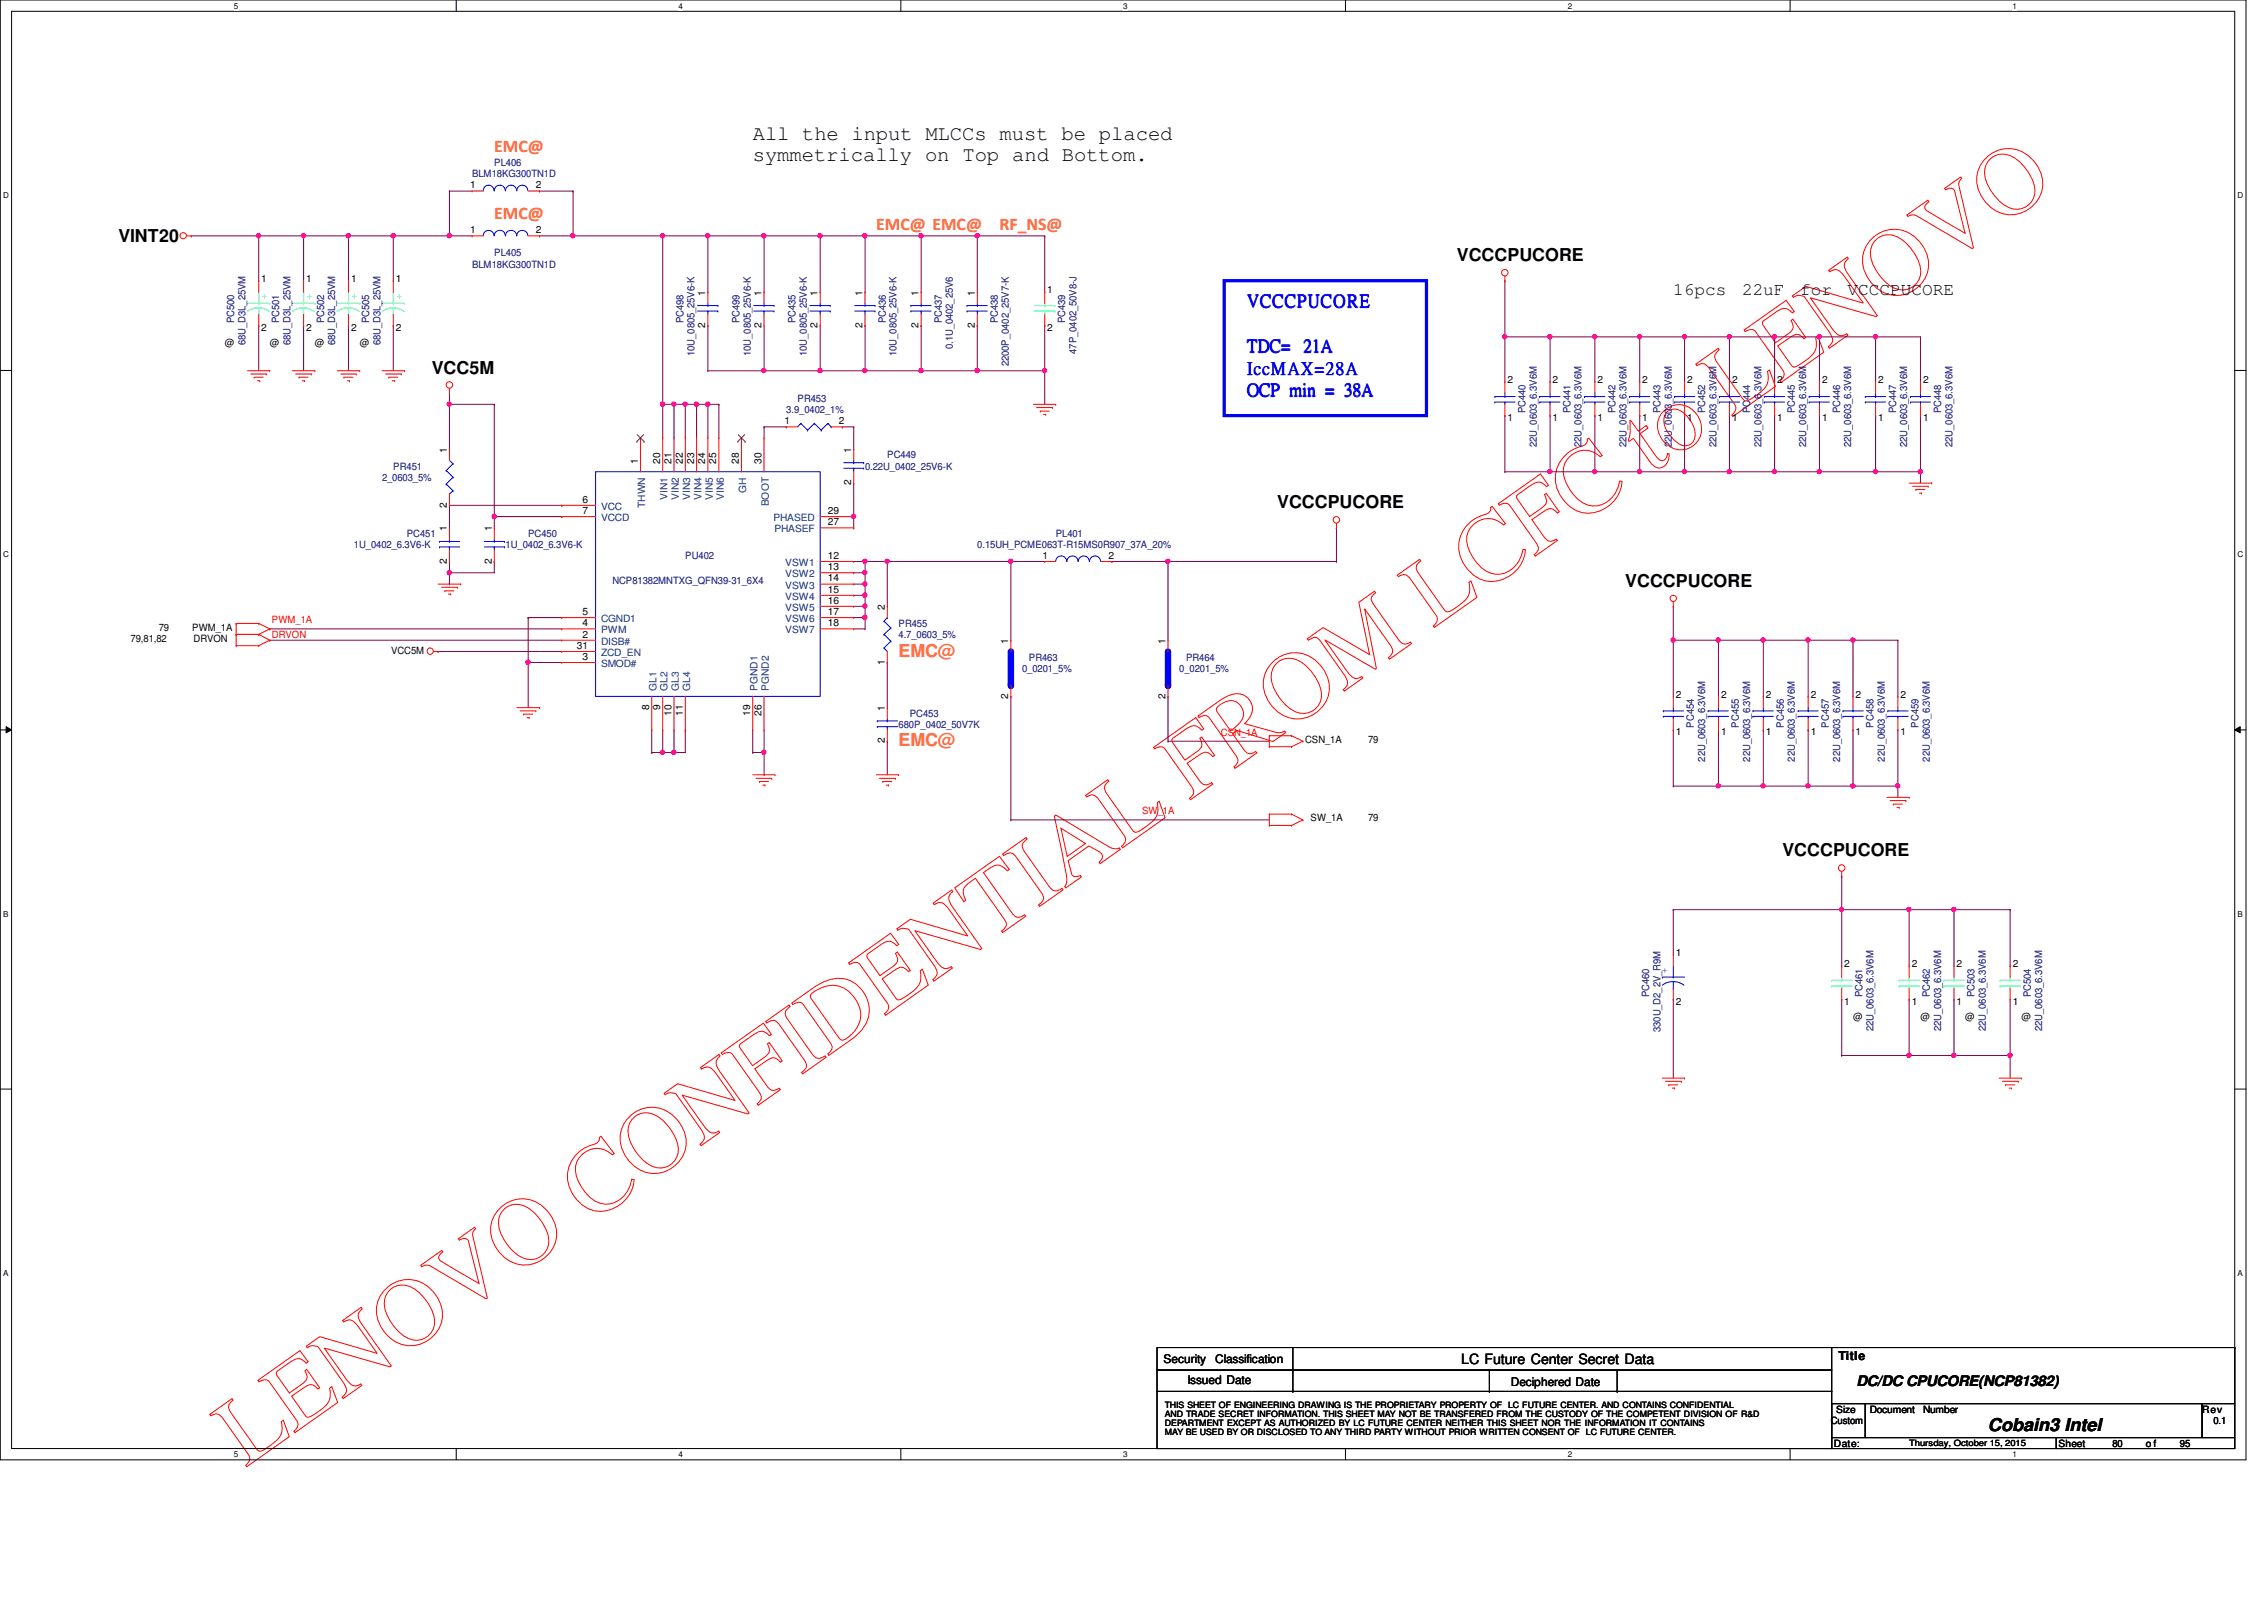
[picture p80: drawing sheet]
<svg xmlns="http://www.w3.org/2000/svg" width="297mm" height="210mm" viewBox="0 0 297 210" stroke-linecap="round" stroke-linejoin="round" font-family="sans-serif">
<defs><g id="words">
<text font-size="12.7" fill="#f00" x="32.2" y="192.5" transform="rotate(-35 32.2 192.5)">LENOVO CONFIDENTIAL FROM LCFC to LENOVO</text>
<g font-size="2.7">
<text x="98.8" y="18.4">All the input MLCCs must be placed</text>
<text x="98.8" y="21.1">symmetrically on Top and Bottom.</text>
</g>
<g font-size="2.3" fill="#ff8000">
<text x="64.9" y="19.9">EMC@</text>
<text x="64.9" y="28.7">EMC@</text>
<text x="115" y="30.2">EMC@ EMC@</text>
<text x="131.1" y="30.2">RF_NS@</text>
<text x="117.9" y="86.1">EMC@</text>
<text x="117.9" y="97.9">EMC@</text>
</g>
<g font-size="2.3">
<text x="15.5" y="31.8">VINT20</text>
<text x="191.1" y="34.3">VCCCPUCORE</text>
<text x="219.5" y="38.7">16pcs</text>
<text x="228.6" y="38.7">22uF</text>
<text x="236.2" y="38.7">for</text>
<text x="242.4" y="38.7">VCCCPUCORE</text>
<text x="56.6" y="49">VCC5M</text>
<text x="167.6" y="66.7">VCCCPUCORE</text>
<text x="213.2" y="77">VCCCPUCORE</text>
<text x="233.8" y="112.4">VCCCPUCORE</text>
<text x="260.8" y="187.8">Cobain3 Intel</text>
</g>
<g font-size="2.3" fill="#00f">
<text x="163.6" y="40.2">VCCCPUCORE</text>
<text x="163.6" y="46.1">TDC= 2A</text>
<text x="172.1" y="46.1">1</text>
<text x="163.6" y="49.1">Ic</text>
<text x="163.6" y="51.9">OCPmi</text>
<text x="164.5" y="49.1">cMAX=28A</text>
<text x="171.5" y="51.9">n=3A</text>
<text x="177.5" y="51.9">8</text>
</g>
<g font-size="1.9">
<text x="191.7" y="178.9">LC Future Center Secret Data</text>
<text x="243.6" y="181.8">DC/DC CPUCORE(NCP81382)</text>
</g>
<g font-size="1.6">
<text x="152.7" y="178.8">Security</text>
<text x="159.4" y="178.8">Classification</text>
<text x="241.2" y="178.5">Title</text>
<text x="155.8" y="181.6">Issued Date</text>
<text x="198.2" y="181.8">Deciphered Date</text>
</g>
<g font-size="1.3" fill="#000080">
<text x="61.9" y="23.3">BLM18KG300TN1D</text>
<text x="64.9" y="21.8">PL406</text>
<text x="61.9" y="35.1">BLM18KG300TN1D</text>
<text x="64.9" y="33.6">PL405</text>
<text x="30.7" y="42.4" transform="rotate(-90 30.7 42.4)">PC500</text>
<text x="32.2" y="45.3" transform="rotate(-90 32.2 45.3)">68U_D3L_25VM</text>
<text x="36.6" y="42.4" transform="rotate(-90 36.6 42.4)">PC501</text>
<text x="38.1" y="45.3" transform="rotate(-90 38.1 45.3)">68U_D3L_25VM</text>
<text x="42.5" y="42.4" transform="rotate(-90 42.5 42.4)">PC502</text>
<text x="44" y="45.3" transform="rotate(-90 44 45.3)">68U_D3L_25VM</text>
<text x="48.4" y="42.4" transform="rotate(-90 48.4 42.4)">PC505</text>
<text x="49.9" y="45.3" transform="rotate(-90 49.9 45.3)">68U_D3L_25VM</text>
<text x="89.7" y="42.4" transform="rotate(-90 89.7 42.4)">PC498</text>
<text x="91.1" y="46.7" transform="rotate(-90 91.1 46.7)">10U_0805_25V6-K</text>
<text x="97" y="42.4" transform="rotate(-90 97 42.4)">PC499</text>
<text x="98.5" y="46.7" transform="rotate(-90 98.5 46.7)">10U_0805_25V6-K</text>
<text x="104.4" y="42.4" transform="rotate(-90 104.4 42.4)">PC435</text>
<text x="105.9" y="46.7" transform="rotate(-90 105.9 46.7)">10U_0805_25V6-K</text>
<text x="116.2" y="42.4" transform="rotate(-90 116.2 42.4)">PC436</text>
<text x="117.6" y="46.7" transform="rotate(-90 117.6 46.7)">10U_0805_25V6-K</text>
<text x="123.6" y="42.4" transform="rotate(-90 123.6 42.4)">PC437</text>
<text x="125" y="45.8" transform="rotate(-90 125 45.8)">0.1U_0402_25V6</text>
<text x="130.9" y="42.4" transform="rotate(-90 130.9 42.4)">PC438</text>
<text x="139.7" y="42.4" transform="rotate(-90 139.7 42.4)">PC439</text>
<text x="141.2" y="46.4" transform="rotate(-90 141.2 46.4)">47P_0402_50V8-J</text>
<text x="104.6" y="52.7">PR453</text>
<text x="132.4" y="48" transform="rotate(-90 132.4 48)">2200P_0402_25V7-K</text>
<text x="103.2" y="54.2">3.9_0402_1%</text>
<text x="200.1" y="54.2" transform="rotate(-90 200.1 54.2)">PC440</text>
<text x="201.6" y="58.6" transform="rotate(-90 201.6 58.6)">22U_0603_6.3V6M</text>
<text x="206" y="54.2" transform="rotate(-90 206 54.2)">PC441</text>
<text x="207.5" y="58.6" transform="rotate(-90 207.5 58.6)">22U_0603_6.3V6M</text>
<text x="212" y="54.2" transform="rotate(-90 212 54.2)">PC442</text>
<text x="213.4" y="58.6" transform="rotate(-90 213.4 58.6)">22U_0603_6.3V6M</text>
<text x="217.8" y="54.2" transform="rotate(-90 217.8 54.2)">PC443</text>
<text x="219.3" y="58.6" transform="rotate(-90 219.3 58.6)">22U_0603_6.3V6M</text>
<text x="223.7" y="54.2" transform="rotate(-90 223.7 54.2)">PC452</text>
<text x="225.2" y="58.6" transform="rotate(-90 225.2 58.6)">22U_0603_6.3V6M</text>
<text x="229.6" y="54.2" transform="rotate(-90 229.6 54.2)">PC444</text>
<text x="231.1" y="58.6" transform="rotate(-90 231.1 58.6)">22U_0603_6.3V6M</text>
<text x="235.5" y="54.2" transform="rotate(-90 235.5 54.2)">PC445</text>
<text x="237" y="58.6" transform="rotate(-90 237 58.6)">22U_0603_6.3V6M</text>
<text x="241.4" y="54.2" transform="rotate(-90 241.4 54.2)">PC446</text>
<text x="242.9" y="58.6" transform="rotate(-90 242.9 58.6)">22U_0603_6.3V6M</text>
<text x="248.8" y="54.2" transform="rotate(-90 248.8 54.2)">PC447</text>
<text x="250.2" y="58.6" transform="rotate(-90 250.2 58.6)">22U_0603_6.3V6M</text>
<text x="254.7" y="54.2" transform="rotate(-90 254.7 54.2)">PC448</text>
<text x="256.2" y="58.6" transform="rotate(-90 256.2 58.6)">22U_0603_6.3V6M</text>
<text x="50.1" y="63.1">2_0603_5%</text>
<text x="51.6" y="61.6">PR451</text>
<text x="113.5" y="61.6">0.22U_0402_25V6-K</text>
<text x="116.4" y="60.1">PC449</text>
<text x="46.4" y="71.9">1U_0402_6.3V6-K</text>
<text x="53.4" y="70.4">PC451</text>
<text x="66.3" y="71.9">1U_0402_6.3V6-K</text>
<text x="69.3" y="70.4">PC450</text>
<text x="128.2" y="71.9">0.15UH_PCME063T-R15MS0R907_37A_20%</text>
<text x="138.5" y="70.4">PL401</text>
<text x="80.3" y="76.6">NCP81382MNTXG_QFN39-31_6X4</text>
<text x="89.9" y="73.4">PU402</text>
<text x="117.9" y="82.2">PR455</text>
<text x="117.9" y="83.7">4.7_0603_5%</text>
<text x="134.1" y="88.1">0_0201_5%</text>
<text x="135" y="86.7">PR463</text>
<text x="154.7" y="88.1">0_0201_5%</text>
<text x="155.6" y="86.7">PR464</text>
<text x="117.9" y="95.5">680P_0402_50V7K</text>
<text x="119.4" y="94">PC453</text>
<text x="222.2" y="95.5" transform="rotate(-90 222.2 95.5)">PC454</text>
<text x="228.1" y="95.5" transform="rotate(-90 228.1 95.5)">PC455</text>
<text x="234.1" y="95.5" transform="rotate(-90 234.1 95.5)">PC456</text>
<text x="239.9" y="95.5" transform="rotate(-90 239.9 95.5)">PC457</text>
<text x="245.8" y="95.5" transform="rotate(-90 245.8 95.5)">PC458</text>
<text x="251.7" y="95.5" transform="rotate(-90 251.7 95.5)">PC459</text>
<text x="223.7" y="99.9" transform="rotate(-90 223.7 99.9)">22U_0603_6.3V6M</text>
<text x="229.6" y="99.9" transform="rotate(-90 229.6 99.9)">22U_0603_6.3V6M</text>
<text x="235.5" y="99.9" transform="rotate(-90 235.5 99.9)">22U_0603_6.3V6M</text>
<text x="241.4" y="99.9" transform="rotate(-90 241.4 99.9)">22U_0603_6.3V6M</text>
<text x="247.3" y="99.9" transform="rotate(-90 247.3 99.9)">22U_0603_6.3V6M</text>
<text x="253.2" y="99.9" transform="rotate(-90 253.2 99.9)">22U_0603_6.3V6M</text>
<text x="216.4" y="130.8" transform="rotate(-90 216.4 130.8)">PC460</text>
<text x="244.3" y="130.8" transform="rotate(-90 244.3 130.8)">PC461</text>
<text x="253.2" y="130.8" transform="rotate(-90 253.2 130.8)">PC462</text>
<text x="259.1" y="130.8" transform="rotate(-90 259.1 130.8)">PC503</text>
<text x="266.4" y="130.8" transform="rotate(-90 266.4 130.8)">PC504</text>
<text x="217.8" y="135.4" transform="rotate(-90 217.8 135.4)">330U_D2_2V_R9M</text>
<text x="245.8" y="135.3" transform="rotate(-90 245.8 135.3)">22U_0603_6.3V6M</text>
<text x="254.7" y="135.3" transform="rotate(-90 254.7 135.3)">22U_0603_6.3V6M</text>
<text x="260.6" y="135.3" transform="rotate(-90 260.6 135.3)">22U_0603_6.3V6M</text>
<text x="267.9" y="135.3" transform="rotate(-90 267.9 135.3)">22U_0603_6.3V6M</text>
</g>
<g font-size="1.3">
<text x="61.7" y="24.7">1</text>
<text x="70.3" y="24.7">2</text>
<text x="61.7" y="30.6">1</text>
<text x="70.3" y="30.6">2</text>
<text x="34.3" y="37">1</text>
<text x="40.2" y="37">1</text>
<text x="46.1" y="37">1</text>
<text x="51.9" y="37">1</text>
<text x="92.5" y="38.8" transform="rotate(-90 92.5 38.8)">1</text>
<text x="99.9" y="38.8" transform="rotate(-90 99.9 38.8)">1</text>
<text x="107.3" y="38.8" transform="rotate(-90 107.3 38.8)">1</text>
<text x="113.2" y="38.8" transform="rotate(-90 113.2 38.8)">1</text>
<text x="120.5" y="38.8" transform="rotate(-90 120.5 38.8)">1</text>
<text x="127.9" y="38.8" transform="rotate(-90 127.9 38.8)">1</text>
<text x="137.4" y="38.5">1</text>
<text x="29.5" y="45.4">@</text>
<text x="34.3" y="43.5">2</text>
<text x="35.4" y="45.4">@</text>
<text x="40.2" y="43.5">2</text>
<text x="41.3" y="45.4">@</text>
<text x="46.1" y="43.5">2</text>
<text x="47.2" y="45.4">@</text>
<text x="51.9" y="43.5">2</text>
<text x="92.5" y="43.1" transform="rotate(-90 92.5 43.1)">2</text>
<text x="99.9" y="43.1" transform="rotate(-90 99.9 43.1)">2</text>
<text x="107.3" y="43.1" transform="rotate(-90 107.3 43.1)">2</text>
<text x="113.2" y="43.1" transform="rotate(-90 113.2 43.1)">2</text>
<text x="120.5" y="43.1" transform="rotate(-90 120.5 43.1)">2</text>
<text x="127.9" y="43.1" transform="rotate(-90 127.9 43.1)">2</text>
<text x="137.4" y="43.5">2</text>
<text x="197.8" y="50.2">2</text>
<text x="203.7" y="50.2">2</text>
<text x="209.6" y="50.2">2</text>
<text x="215.5" y="50.2">2</text>
<text x="221.4" y="50.2">2</text>
<text x="227.2" y="50.2">2</text>
<text x="233.2" y="50.2">2</text>
<text x="239.1" y="50.2">2</text>
<text x="246.4" y="50.2">2</text>
<text x="252.3" y="50.2">2</text>
<text x="58.6" y="59.4" transform="rotate(-90 58.6 59.4)">1</text>
<text x="102.9" y="55.7">1</text>
<text x="110.1" y="55.7">2</text>
<text x="111.7" y="59.4" transform="rotate(-90 111.7 59.4)">1</text>
<text x="197.8" y="55.2">1</text>
<text x="203.7" y="55.2">1</text>
<text x="209.6" y="55.2">1</text>
<text x="215.5" y="55.2">1</text>
<text x="221.4" y="55.2">1</text>
<text x="227.2" y="55.2">1</text>
<text x="233.2" y="55.2">1</text>
<text x="239.1" y="55.2">1</text>
<text x="246.4" y="55.2">1</text>
<text x="252.3" y="55.2">1</text>
<text x="76.4" y="66">6</text>
<text x="83.7" y="60.9" transform="rotate(-90 83.7 60.9)">1</text>
<text x="86.6" y="60.9" transform="rotate(-90 86.6 60.9)">20</text>
<text x="88.1" y="60.9" transform="rotate(-90 88.1 60.9)">21</text>
<text x="89.6" y="60.9" transform="rotate(-90 89.6 60.9)">22</text>
<text x="91.1" y="60.9" transform="rotate(-90 91.1 60.9)">23</text>
<text x="92.5" y="60.9" transform="rotate(-90 92.5 60.9)">24</text>
<text x="94" y="60.9" transform="rotate(-90 94 60.9)">25</text>
<text x="96.9" y="60.9" transform="rotate(-90 96.9 60.9)">28</text>
<text x="99.9" y="60.9" transform="rotate(-90 99.9 60.9)">30</text>
<text x="111.7" y="63.7" transform="rotate(-90 111.7 63.7)">2</text>
<text x="58.6" y="69.7" transform="rotate(-90 58.6 69.7)">1</text>
<text x="58.6" y="66.6" transform="rotate(-90 58.6 66.6)">2</text>
<text x="64.5" y="69.7" transform="rotate(-90 64.5 69.7)">1</text>
<text x="76.4" y="67.4">7</text>
<text x="108.6" y="68.9">27</text>
<text x="108.6" y="67.4">29</text>
<text x="58.6" y="74" transform="rotate(-90 58.6 74)">2</text>
<text x="64.5" y="74" transform="rotate(-90 64.5 74)">2</text>
<text x="108.6" y="77.8">15</text>
<text x="108.6" y="76.3">14</text>
<text x="108.6" y="74.8">13</text>
<text x="108.6" y="73.3">12</text>
<text x="136.8" y="73.3">1</text>
<text x="145.5" y="73.3">2</text>
<text x="20.8" y="82.8">79</text>
<text x="25.2" y="82.8">PWM_1A</text>
<text x="76.4" y="80.7">5</text>
<text x="76.4" y="82.2">4</text>
<text x="76.4" y="83.7">2</text>
<text x="108.6" y="79.2">16</text>
<text x="108.6" y="80.7">17</text>
<text x="108.6" y="82.2">18</text>
<text x="116.1" y="80" transform="rotate(-90 116.1 80)">2</text>
<text x="17.1" y="84.3">79,81,82</text>
<text x="25.4" y="84.3">DRVON</text>
<text x="51.3" y="85.8">VCC5M</text>
<text x="75.7" y="85.1">31</text>
<text x="76.4" y="86.6">3</text>
<text x="116.1" y="87.2" transform="rotate(-90 116.1 87.2)">1</text>
<text x="132.3" y="84.5" transform="rotate(-90 132.3 84.5)">1</text>
<text x="152.9" y="84.5" transform="rotate(-90 152.9 84.5)">1</text>
<text x="85.2" y="93.1" transform="rotate(-90 85.2 93.1)">8</text>
<text x="86.6" y="93.1" transform="rotate(-90 86.6 93.1)">9</text>
<text x="88.1" y="93.9" transform="rotate(-90 88.1 93.9)">10</text>
<text x="89.6" y="93.9" transform="rotate(-90 89.6 93.9)">11</text>
<text x="98.4" y="93.9" transform="rotate(-90 98.4 93.9)">19</text>
<text x="99.9" y="93.9" transform="rotate(-90 99.9 93.9)">26</text>
<text x="116.1" y="93.3" transform="rotate(-90 116.1 93.3)">1</text>
<text x="132.3" y="91.7" transform="rotate(-90 132.3 91.7)">2</text>
<text x="152.9" y="91.7" transform="rotate(-90 152.9 91.7)">2</text>
<text x="219.9" y="91.5">2</text>
<text x="225.8" y="91.5">2</text>
<text x="231.7" y="91.5">2</text>
<text x="237.6" y="91.5">2</text>
<text x="243.5" y="91.5">2</text>
<text x="249.3" y="91.5">2</text>
<text x="116.1" y="97.5" transform="rotate(-90 116.1 97.5)">2</text>
<text x="171.2" y="97.5">CSN_1A</text>
<text x="179.5" y="97.5">79</text>
<text x="219.9" y="96.5">1</text>
<text x="225.8" y="96.5">1</text>
<text x="231.7" y="96.5">1</text>
<text x="237.6" y="96.5">1</text>
<text x="243.5" y="96.5">1</text>
<text x="249.3" y="96.5">1</text>
<text x="172" y="107.7">SW_1A</text>
<text x="179.5" y="107.7">79</text>
<text x="219.9" y="125.4">1</text>
<text x="219.9" y="131.9">2</text>
<text x="242" y="131.9">1</text>
<text x="242" y="126.9">2</text>
<text x="250.8" y="131.9">1</text>
<text x="250.8" y="126.9">2</text>
<text x="256.7" y="131.9">1</text>
<text x="256.7" y="126.9">2</text>
<text x="264.1" y="131.9">1</text>
<text x="264.1" y="126.9">2</text>
<text x="243.1" y="133.8">@</text>
<text x="252" y="133.8">@</text>
<text x="257.8" y="133.8">@</text>
<text x="265.2" y="133.8">@</text>
<text x="240.9" y="185.3">Size</text>
<text x="245.3" y="185.3">Document</text>
<text x="252.3" y="185.3">Number</text>
<text x="288.9" y="185.3">Rev</text>
<text x="240.2" y="186.8">Custom</text>
<text x="240.6" y="189.8">Date:</text>
<text x="270.1" y="189.8">Sheet</text>
<text x="277.2" y="189.8">80</text>
<text x="281.6" y="189.8">o f</text>
<text x="286" y="189.8">95</text>
<text x="290.4" y="186.8">0.1</text>
</g>
<g font-size="1.3" fill="#004080">
<text x="87.6" y="65.6" transform="rotate(-90 87.6 65.6)">VIN1</text>
<text x="89.1" y="65.6" transform="rotate(-90 89.1 65.6)">VIN2</text>
<text x="90.5" y="65.6" transform="rotate(-90 90.5 65.6)">VIN3</text>
<text x="92" y="65.6" transform="rotate(-90 92 65.6)">VIN4</text>
<text x="93.5" y="65.6" transform="rotate(-90 93.5 65.6)">VIN5</text>
<text x="95" y="65.6" transform="rotate(-90 95 65.6)">VIN6</text>
<text x="97.9" y="64.6" transform="rotate(-90 97.9 64.6)">GH</text>
<text x="78.9" y="66.9">VCC</text>
<text x="78.9" y="68.4">VCCD</text>
<text x="84.7" y="66.6" transform="rotate(-90 84.7 66.6)">THWN</text>
<text x="100.9" y="66.4" transform="rotate(-90 100.9 66.4)">BOOT</text>
<text x="101.5" y="68.4">PHASED</text>
<text x="101.6" y="69.9">PHASEF</text>
<text x="103" y="77.2">VSW3</text>
<text x="103" y="75.7">VSW2</text>
<text x="103" y="74.3">VSW1</text>
<text x="78.9" y="81.6">CGND1</text>
<text x="78.9" y="83.1">PWM</text>
<text x="103" y="78.7">VSW4</text>
<text x="103" y="80.1">VSW5</text>
<text x="103" y="81.6">VSW6</text>
<text x="103" y="83.1">VSW7</text>
<text x="78.9" y="86.1">ZCD_EN</text>
<text x="78.9" y="87.5">SMOD#</text>
<text x="78.9" y="84.6">DISB#</text>
<text x="86.1" y="90.6" transform="rotate(-90 86.1 90.6)">GL1</text>
<text x="87.6" y="90.6" transform="rotate(-90 87.6 90.6)">GL2</text>
<text x="89.1" y="90.6" transform="rotate(-90 89.1 90.6)">GL3</text>
<text x="90.5" y="90.6" transform="rotate(-90 90.5 90.6)">GL4</text>
<text x="99.4" y="90.6" transform="rotate(-90 99.4 90.6)">PGND1</text>
<text x="100.9" y="90.6" transform="rotate(-90 100.9 90.6)">PGND2</text>
</g>
<g font-size="1.3" fill="#f00">
<text x="35.7" y="81.8">PWM_1A</text>
<text x="35.7" y="83.7">DRVON</text>
<text x="160.2" y="96.5">CSN_1A</text>
<text x="149.9" y="106.8">SW_1A</text>
</g>
<g font-size="1.2" fill="#00ff80">
<text x="34.4" y="39.2">+</text>
<text x="40.3" y="39.2">+</text>
<text x="46.1" y="39.2">+</text>
<text x="52.1" y="39.2">+</text>
</g>
<text font-size="1.2" fill="#00f" x="218.1" y="127.6">+</text>
<g font-size="1.1">
<text x="30.7" y="1.1">5</text>
<text x="89" y="1.1">4</text>
<text x="147.4" y="1.1">3</text>
<text x="205.7" y="1.1">2</text>
<text x="264" y="1.1">1</text>
<text x=".4" y="26">D</text>
<text x="293.6" y="26">D</text>
<text x=".4" y="73.1">C</text>
<text x="293.6" y="73.1">C</text>
<text x=".4" y="120.3">B</text>
<text x="293.6" y="120.3">B</text>
<text x=".4" y="167.4">A</text>
<text x="293.6" y="167.4">A</text>
<text x="152.8" y="185.8">AND TRADE SECRET INFORMATION. THIS SHEET MAY NOT BE TRANSFERED FROM THE CUSTODY OF THE COMPETENT DIVISION OF R&amp;D</text>
<text x="152.8" y="184.7">THIS SHEET OF ENGINEERING DRAWING IS THE PROPRIETARY PROPERTY OF LC FUTURE CENTER. AND CONTAINS CONFIDENTIAL</text>
<text x="30.7" y="191.2">5</text>
<text x="89" y="191.2">4</text>
<text x="147.4" y="191.2">3</text>
<text x="152.8" y="187">DEPARTMENT EXCEPT AS AUTHORIZED BY LC FUTURE CENTER NEITHER THIS SHEET NOR THE INFORMATION IT CONTAINS</text>
<text x="152.8" y="188.2">MAY BE USED BY OR DISCLOSED TO ANY THIRD PARTY WITHOUT PRIOR WRITTEN CONSENT OF LC FUTURE CENTER.</text>
<text x="205.7" y="191.2">2</text>
<text x="250.5" y="189.7">Thursday, October 15, 2015</text>
<text x="264" y="191.2">1</text>
</g>
</g></defs>
<path d="M0 0h294.7v191.5h-294.7zM1.5 1.5h291.7v188.5h-291.7z" fill="none" stroke="#000" stroke-width=".13"/>
<g fill="#fff">
<path d="M30.7 .2h.6v1.2h-.6z"/>
<path d="M30.7 190.2h.6v1.2h-.6z"/>
</g>
<path d="M59.9 0v1.5M59.9 190v1.5" fill="none" stroke="#000" stroke-width=".13"/>
<g fill="#fff">
<path d="M89 .2h.6v1.2h-.6z"/>
<path d="M89 190.2h.6v1.2h-.6z"/>
</g>
<path d="M118.2 0v1.5M118.2 190v1.5" fill="none" stroke="#000" stroke-width=".13"/>
<g fill="#fff">
<path d="M147.4 .2h.6v1.2h-.6z"/>
<path d="M147.4 190.2h.6v1.2h-.6z"/>
</g>
<path d="M176.5 0v1.5M176.5 190v1.5" fill="none" stroke="#000" stroke-width=".13"/>
<g fill="#fff">
<path d="M205.7 .2h.6v1.2h-.6z"/>
<path d="M205.7 190.2h.6v1.2h-.6z"/>
</g>
<path d="M234.9 0v1.5M234.9 190v1.5" fill="none" stroke="#000" stroke-width=".13"/>
<g fill="#fff">
<path d="M264 .2h.6v1.2h-.6z"/>
<path d="M264 190.2h.6v1.2h-.6z"/>
<path d="M.4 25h.8v1.2h-.8z"/>
<path d="M293.6 25h.7v1.2h-.7z"/>
<path d="M.4 72.1h.8v1.2h-.8z"/>
<path d="M293.6 72.1h.7v1.2h-.7z"/>
</g>
<path d="M0 48.6h1.5M293.2 48.6h1.5" fill="none" stroke="#000" stroke-width=".13"/>
<g fill="#fff">
<path d="M.4 119.3h.7v1.2h-.7z"/>
<path d="M293.6 119.3h.7v1.2h-.7z"/>
</g>
<path d="M0 95.8h1.5M.8 95.3l.7 .5-.7 .3zM293.2 95.8l.7-.5v.8zM293.2 95.8h1.5" fill="none" stroke="#000" stroke-width=".13"/>
<path d="M.8 95.3l.7 .5-.7 .3zM293.2 95.8l.7-.5v.8z" fill="#000"/>
<g fill="#fff">
<path d="M.4 166.4h.7v1.2h-.7z"/>
<path d="M293.6 166.4h.7v1.2h-.7z"/>
</g>
<path d="M0 142.9h1.5M293.2 142.9h1.5" fill="none" stroke="#000" stroke-width=".13"/>
<path d="M160.6 36.8h26.6v17.7h-26.6z" fill="none" stroke="#00f" stroke-width=".42"/>
<path d="M110.5 56h.1M110.5 56h1.5M112 56h.1M112 56v2.9M209.3 44.2h.1M209.3 44.2v5.9M64.9 67.8h.1M64.9 67.8v1.5M57.5 85.5h.1M57.5 85.5h16.2" fill="none" stroke="#800040" stroke-width=".13"/>
<circle cx="209.2" cy="44.2" r=".29" fill="#f0f"/>
<circle cx="209.2" cy="44.2" r=".29" fill="none" stroke="#f0f" stroke-width=".13"/>
<path d="M232.8 44.2h.1M232.8 44.2v5.9M252 44.2h.1M252 44.2v5.9" fill="none" stroke="#800040" stroke-width=".13"/>
<circle cx="232.8" cy="44.2" r=".29" fill="#f0f"/>
<circle cx="232.8" cy="44.2" r=".29" fill="none" stroke="#f0f" stroke-width=".13"/>
<path d="M238.7 44.2h.1M238.7 44.2v5.9" fill="none" stroke="#800040" stroke-width=".13"/>
<circle cx="238.7" cy="44.2" r=".29" fill="#f0f"/>
<circle cx="238.7" cy="44.2" r=".29" fill="none" stroke="#f0f" stroke-width=".13"/>
<path d="M215.1 44.2h.1M215.1 44.2v5.9" fill="none" stroke="#800040" stroke-width=".13"/>
<circle cx="215.1" cy="44.2" r=".29" fill="#f0f"/>
<circle cx="215.1" cy="44.2" r=".29" fill="none" stroke="#f0f" stroke-width=".13"/>
<path d="M221 44.2h.1M221 44.2v5.9M226.9 44.2h.1M226.9 44.2v5.9M246.1 44.2h.1M246.1 44.2v5.9" fill="none" stroke="#800040" stroke-width=".13"/>
<circle cx="246" cy="44.2" r=".29" fill="#f0f"/>
<circle cx="246" cy="44.2" r=".29" fill="none" stroke="#f0f" stroke-width=".13"/>
<path d="M203.4 44.2h.1M203.4 44.2h23.5M209.3 44.2h.1M215.1 44.2h.1M221 44.2h.1" fill="none" stroke="#800040" stroke-width=".13"/>
<circle cx="226.9" cy="44.2" r=".29" fill="#f0f"/>
<circle cx="226.9" cy="44.2" r=".29" fill="none" stroke="#f0f" stroke-width=".13"/>
<circle cx="221" cy="44.2" r=".29" fill="#f0f"/>
<circle cx="221" cy="44.2" r=".29" fill="none" stroke="#f0f" stroke-width=".13"/>
<path d="M137.1 48.6h.1M137.1 48.6v4.4M226.9 44.2h.1M226.9 44.2h25.1M232.8 44.2h.1M238.7 44.2h.1M246.1 44.2h.1M35.4 82.5h.1M35.4 84h.1M35.4 82.5h38.3M35.4 84h38.3" fill="none" stroke="#800040" stroke-width=".13"/>
<circle cx="137" cy="48.6" r=".29" fill="#f0f"/>
<circle cx="137" cy="48.6" r=".29" fill="none" stroke="#f0f" stroke-width=".13"/>
<path d="M128.2 30.9h.1M128.2 30.9h8.9M137.1 30.9h.1M137.1 30.9v7.4" fill="none" stroke="#800040" stroke-width=".13"/>
<circle cx="128.2" cy="30.9" r=".29" fill="#f0f"/>
<circle cx="128.2" cy="30.9" r=".29" fill="none" stroke="#f0f" stroke-width=".13"/>
<path d="M86.9 30.9h.1M86.9 30.9h6M92.9 42.7h.1M92.9 42.7v5.9M113.5 48.6h.1M113.5 42.7h.1M113.5 42.7v5.9M120.9 42.7h.1M120.9 42.7v5.9h-7.4" fill="none" stroke="#800040" stroke-width=".13"/>
<circle cx="120.8" cy="48.6" r=".29" fill="#f0f"/>
<circle cx="120.8" cy="48.6" r=".29" fill="none" stroke="#f0f" stroke-width=".13"/>
<path d="M120.9 48.6h.1M120.9 48.6h16.2M128.2 42.7h.1M128.2 48.6h.1M128.2 42.7v5.9" fill="none" stroke="#800040" stroke-width=".13"/>
<circle cx="128.2" cy="48.6" r=".29" fill="#f0f"/>
<circle cx="128.2" cy="48.6" r=".29" fill="none" stroke="#f0f" stroke-width=".13"/>
<path d="M120.9 30.9h.1M120.9 30.9h7.3M120.9 30.9v7.4M128.2 30.9h.1M128.2 30.9v7.4" fill="none" stroke="#800040" stroke-width=".13"/>
<circle cx="120.8" cy="30.9" r=".29" fill="#f0f"/>
<circle cx="120.8" cy="30.9" r=".29" fill="none" stroke="#f0f" stroke-width=".13"/>
<g fill="none" stroke="#800040" stroke-width=".13">
<path d="M113.5 30.9h.1M113.5 30.9h7.4M113.5 30.9v7.4M197.4 44.2h.1M197.4 44.2v5.9M132.6 73.7h.1M132.6 73.7h4.5M175.3 69.3h.1M175.3 69.3v4.4M153.2 97.2h.1M153.2 97.2h13.3M132.6 107.6h.1"/>
<path d="M132.6 107.6h33.9"/>
</g>
<circle cx="197.4" cy="44.2" r=".29" fill="#f0f"/>
<circle cx="197.4" cy="44.2" r=".29" fill="none" stroke="#f0f" stroke-width=".13"/>
<path d="M203.4 44.2h.1M203.4 44.2v5.9" fill="none" stroke="#800040" stroke-width=".13"/>
<circle cx="203.3" cy="44.2" r=".29" fill="#f0f"/>
<circle cx="203.3" cy="44.2" r=".29" fill="none" stroke="#f0f" stroke-width=".13"/>
<g fill="none" stroke="#800040" stroke-width=".13">
<path d="M197.4 36.8h.1M197.4 36.8v7.4M197.4 44.2h.1M197.4 44.2h6M219.5 79.5h.1M219.5 79.5v11.9M219.5 84h.1M237.2 84h.1M237.2 84h11.8M243.1 84h.1M243.1 84v7.4M249 84h.1"/>
<path d="M249 84v7.4"/>
</g>
<circle cx="243.1" cy="84" r=".29" fill="#f0f"/>
<circle cx="243.1" cy="84" r=".29" fill="none" stroke="#f0f" stroke-width=".13"/>
<circle cx="237.2" cy="84" r=".29" fill="#f0f"/>
<circle cx="237.2" cy="84" r=".29" fill="none" stroke="#f0f" stroke-width=".13"/>
<path d="M231.3 84h.1M231.3 84h5.9M231.3 84v7.4M237.2 84h.1M237.2 84v7.4" fill="none" stroke="#800040" stroke-width=".13"/>
<circle cx="231.3" cy="84" r=".29" fill="#f0f"/>
<circle cx="231.3" cy="84" r=".29" fill="none" stroke="#f0f" stroke-width=".13"/>
<path d="M219.5 84h.1M219.5 84h11.8M225.5 84h.1M225.5 84v7.4" fill="none" stroke="#800040" stroke-width=".13"/>
<circle cx="225.4" cy="84" r=".29" fill="#f0f"/>
<circle cx="225.4" cy="84" r=".29" fill="none" stroke="#f0f" stroke-width=".13"/>
<circle cx="219.5" cy="84" r=".29" fill="#f0f"/>
<circle cx="219.5" cy="84" r=".29" fill="none" stroke="#f0f" stroke-width=".13"/>
<path d="M241.6 119.3h.1M241.6 119.3v7.4M250.5 119.3h.1M250.5 119.3v7.4" fill="none" stroke="#800040" stroke-width=".13"/>
<circle cx="250.5" cy="119.3" r=".29" fill="#f0f"/>
<circle cx="250.5" cy="119.3" r=".29" fill="none" stroke="#f0f" stroke-width=".13"/>
<g fill="none" stroke="#800040" stroke-width=".13">
<path d="M197.4 54.5h.1M197.4 54.5v7.4M203.4 54.5h.1M203.4 54.5v7.4h-6M197.4 61.9h.1M252 61.9h.1M252 61.9v1.5M219.5 119.3h.1M219.5 119.3v5.9M241.6 119.3h.1M241.6 119.3h8.9M219.5 131.1h.1"/>
<path d="M219.5 131.1v10.3"/>
</g>
<circle cx="203.3" cy="61.9" r=".29" fill="#f0f"/>
<circle cx="203.3" cy="61.9" r=".29" fill="none" stroke="#f0f" stroke-width=".13"/>
<path d="M209.3 54.5h.1M209.3 54.5v7.4h-5.9M203.4 61.9h.1" fill="none" stroke="#800040" stroke-width=".13"/>
<circle cx="209.2" cy="61.9" r=".29" fill="#f0f"/>
<circle cx="209.2" cy="61.9" r=".29" fill="none" stroke="#f0f" stroke-width=".13"/>
<path d="M215.1 54.5h.1M215.1 54.5v7.4h-5.8M209.3 61.9h.1" fill="none" stroke="#800040" stroke-width=".13"/>
<circle cx="215.1" cy="61.9" r=".29" fill="#f0f"/>
<circle cx="215.1" cy="61.9" r=".29" fill="none" stroke="#f0f" stroke-width=".13"/>
<path d="M221 54.5h.1M221 54.5v7.4M215.1 61.9h.1M215.1 61.9h11.8M221 61.9h.1" fill="none" stroke="#800040" stroke-width=".13"/>
<circle cx="226.9" cy="61.9" r=".29" fill="#f0f"/>
<circle cx="226.9" cy="61.9" r=".29" fill="none" stroke="#f0f" stroke-width=".13"/>
<circle cx="221" cy="61.9" r=".29" fill="#f0f"/>
<circle cx="221" cy="61.9" r=".29" fill="none" stroke="#f0f" stroke-width=".13"/>
<path d="M226.9 54.5h.1M226.9 54.5v7.4M232.8 54.5h.1M232.8 54.5v7.4h-5.9M226.9 61.9h.1" fill="none" stroke="#800040" stroke-width=".13"/>
<circle cx="232.8" cy="61.9" r=".29" fill="#f0f"/>
<circle cx="232.8" cy="61.9" r=".29" fill="none" stroke="#f0f" stroke-width=".13"/>
<path d="M238.7 54.5h.1M238.7 54.5v7.4h-5.9M232.8 61.9h.1" fill="none" stroke="#800040" stroke-width=".13"/>
<circle cx="238.7" cy="61.9" r=".29" fill="#f0f"/>
<circle cx="238.7" cy="61.9" r=".29" fill="none" stroke="#f0f" stroke-width=".13"/>
<path d="M238.7 61.9h.1M238.7 61.9h7.4" fill="none" stroke="#800040" stroke-width=".13"/>
<circle cx="246" cy="61.9" r=".29" fill="#f0f"/>
<circle cx="246" cy="61.9" r=".29" fill="none" stroke="#f0f" stroke-width=".13"/>
<path d="M246.1 54.5h.1M246.1 54.5v7.4M246.1 61.9h.1M246.1 61.9h5.9M219.5 95.8h.1M219.5 95.8v7.3M225.5 95.8h.1M225.5 95.8v7.3h-6M219.5 103.1h.1M249 103.1h.1M249 103.1v1.5" fill="none" stroke="#800040" stroke-width=".13"/>
<circle cx="225.4" cy="103.1" r=".29" fill="#f0f"/>
<circle cx="225.4" cy="103.1" r=".29" fill="none" stroke="#f0f" stroke-width=".13"/>
<path d="M231.3 95.8h.1M231.3 95.8v7.3h-5.8M225.5 103.1h.1" fill="none" stroke="#800040" stroke-width=".13"/>
<circle cx="231.3" cy="103.1" r=".29" fill="#f0f"/>
<circle cx="231.3" cy="103.1" r=".29" fill="none" stroke="#f0f" stroke-width=".13"/>
<path d="M237.2 95.8h.1M237.2 95.8v7.3h-5.9M231.3 103.1h.1" fill="none" stroke="#800040" stroke-width=".13"/>
<circle cx="237.2" cy="103.1" r=".29" fill="#f0f"/>
<circle cx="237.2" cy="103.1" r=".29" fill="none" stroke="#f0f" stroke-width=".13"/>
<path d="M243.1 95.8h.1M243.1 95.8v7.3h-5.9M237.2 103.1h.1" fill="none" stroke="#800040" stroke-width=".13"/>
<circle cx="243.1" cy="103.1" r=".29" fill="#f0f"/>
<circle cx="243.1" cy="103.1" r=".29" fill="none" stroke="#f0f" stroke-width=".13"/>
<path d="M243.1 103.1h.1M243.1 103.1h5.9M241.6 131.1h.1M241.6 131.1v7.4M256.4 138.5h.1M256.4 138.5h7.3M263.7 138.5h.1M263.7 138.5v2.9" fill="none" stroke="#800040" stroke-width=".13"/>
<circle cx="263.7" cy="138.4" r=".29" fill="#f0f"/>
<circle cx="263.7" cy="138.4" r=".29" fill="none" stroke="#f0f" stroke-width=".13"/>
<circle cx="256.3" cy="138.4" r=".29" fill="#f0f"/>
<circle cx="256.3" cy="138.4" r=".29" fill="none" stroke="#f0f" stroke-width=".13"/>
<path d="M219.5 119.3h.1M219.5 119.3h22.1" fill="none" stroke="#800040" stroke-width=".13"/>
<circle cx="241.6" cy="119.3" r=".29" fill="#f0f"/>
<circle cx="241.6" cy="119.3" r=".29" fill="none" stroke="#f0f" stroke-width=".13"/>
<path d="M241.6 114.9h.1M241.6 114.9v4.4M250.5 131.1h.1M250.5 131.1v7.4" fill="none" stroke="#800040" stroke-width=".13"/>
<circle cx="250.5" cy="138.4" r=".29" fill="#f0f"/>
<circle cx="250.5" cy="138.4" r=".29" fill="none" stroke="#f0f" stroke-width=".13"/>
<path d="M252 54.5h.1M252 54.5v7.4M69.3 86.9h.1M69.3 86.9v5.9" fill="none" stroke="#800040" stroke-width=".13"/>
<circle cx="251.9" cy="61.9" r=".29" fill="#f0f"/>
<circle cx="251.9" cy="61.9" r=".29" fill="none" stroke="#f0f" stroke-width=".13"/>
<path d="M137.1 42.7h.1M137.1 42.7v5.9M249 95.8h.1M249 95.8v7.3" fill="none" stroke="#800040" stroke-width=".13"/>
<circle cx="249" cy="103.1" r=".29" fill="#f0f"/>
<circle cx="249" cy="103.1" r=".29" fill="none" stroke="#f0f" stroke-width=".13"/>
<path d="M100.2 56h.1M100.2 56v1.4M100.2 56h3M103.2 56h.1M112 73.7h1.5M113.5 73.7h.1" fill="none" stroke="#800040" stroke-width=".13"/>
<circle cx="113.5" cy="73.6" r=".29" fill="#f0f"/>
<circle cx="113.5" cy="73.6" r=".29" fill="none" stroke="#f0f" stroke-width=".13"/>
<path d="M112 82.5h1.5M113.5 82.5h.1M113.5 81h.1M113.5 81v1.5" fill="none" stroke="#800040" stroke-width=".13"/>
<circle cx="113.5" cy="81" r=".29" fill="#f0f"/>
<circle cx="113.5" cy="81" r=".29" fill="none" stroke="#f0f" stroke-width=".13"/>
<path d="M112 79.5h1.5M113.5 79.5h.1M113.5 78.1h.1M113.5 73.7h2.9M113.5 78.1v2.9M116.4 73.7h.1M112 81h1.5M113.5 81h.1" fill="none" stroke="#800040" stroke-width=".13"/>
<circle cx="113.5" cy="79.5" r=".29" fill="#f0f"/>
<circle cx="113.5" cy="79.5" r=".29" fill="none" stroke="#f0f" stroke-width=".13"/>
<path d="M112 78.1h1.5M113.5 78.1h.1" fill="none" stroke="#800040" stroke-width=".13"/>
<circle cx="113.5" cy="78.1" r=".29" fill="#f0f"/>
<circle cx="113.5" cy="78.1" r=".29" fill="none" stroke="#f0f" stroke-width=".13"/>
<path d="M112 76.6h1.5M113.5 76.6h.1M113.5 76.6v1.5" fill="none" stroke="#800040" stroke-width=".13"/>
<circle cx="113.5" cy="76.6" r=".29" fill="#f0f"/>
<circle cx="113.5" cy="76.6" r=".29" fill="none" stroke="#f0f" stroke-width=".13"/>
<path d="M112 75.1h1.5M113.5 75.1h.1M113.5 75.1v1.5" fill="none" stroke="#800040" stroke-width=".13"/>
<circle cx="113.5" cy="75.1" r=".29" fill="#f0f"/>
<circle cx="113.5" cy="75.1" r=".29" fill="none" stroke="#f0f" stroke-width=".13"/>
<path d="M113.5 73.7h.1M113.5 73.7v1.4M69.3 81h.1M69.3 86.9h.1M69.3 81h4.4M69.3 86.9h4.4M69.3 81v5.9" fill="none" stroke="#800040" stroke-width=".13"/>
<circle cx="69.3" cy="86.9" r=".29" fill="#f0f"/>
<circle cx="69.3" cy="86.9" r=".29" fill="none" stroke="#f0f" stroke-width=".13"/>
<path d="M112 67.8h.1M112 69.3h.1M112 63.4v5.9" fill="none" stroke="#800040" stroke-width=".13"/>
<circle cx="112" cy="67.7" r=".29" fill="#f0f"/>
<circle cx="112" cy="67.7" r=".29" fill="none" stroke="#f0f" stroke-width=".13"/>
<path d="M86.9 53h.1M86.9 53v4.4M92.9 53h.1M92.9 53h1.4M94.3 53h.1M94.3 53v4.4" fill="none" stroke="#800040" stroke-width=".13"/>
<circle cx="92.8" cy="53" r=".29" fill="#f0f"/>
<circle cx="92.8" cy="53" r=".29" fill="none" stroke="#f0f" stroke-width=".13"/>
<path d="M86.9 30.9h.1M86.9 30.9v22.1" fill="none" stroke="#800040" stroke-width=".13"/>
<circle cx="86.9" cy="53" r=".29" fill="#f0f"/>
<circle cx="86.9" cy="53" r=".29" fill="none" stroke="#f0f" stroke-width=".13"/>
<circle cx="86.9" cy="30.9" r=".29" fill="#f0f"/>
<circle cx="86.9" cy="30.9" r=".29" fill="none" stroke="#f0f" stroke-width=".13"/>
<path d="M91.4 53h.1M91.4 53h1.5M92.9 53h.1M92.9 53v4.4" fill="none" stroke="#800040" stroke-width=".13"/>
<circle cx="91.4" cy="53" r=".29" fill="#f0f"/>
<circle cx="91.4" cy="53" r=".29" fill="none" stroke="#f0f" stroke-width=".13"/>
<path d="M89.9 53h.1M89.9 53h1.5M91.4 53h.1M91.4 53v4.4" fill="none" stroke="#800040" stroke-width=".13"/>
<circle cx="89.9" cy="53" r=".29" fill="#f0f"/>
<circle cx="89.9" cy="53" r=".29" fill="none" stroke="#f0f" stroke-width=".13"/>
<path d="M88.4 53h.1M88.4 53h1.5M89.9 53h.1M89.9 53v4.4" fill="none" stroke="#800040" stroke-width=".13"/>
<circle cx="88.4" cy="53" r=".29" fill="#f0f"/>
<circle cx="88.4" cy="53" r=".29" fill="none" stroke="#f0f" stroke-width=".13"/>
<path d="M86.9 53h.1M86.9 53h1.5M88.4 53h.1M88.4 53v4.4M100.2 98.7h.1M100.2 95.8v2.9" fill="none" stroke="#800040" stroke-width=".13"/>
<circle cx="100.2" cy="98.7" r=".29" fill="#f0f"/>
<circle cx="100.2" cy="98.7" r=".29" fill="none" stroke="#f0f" stroke-width=".13"/>
<g fill="none" stroke="#800040" stroke-width=".13">
<path d="M85.5 98.7h.1M85.5 98.7h1.4M85.5 95.8v2.9M86.9 98.7h.1M86.9 95.8v2.9M89.9 95.8h.1M89.9 95.8v2.9M98.8 98.7h.1M98.8 95.8v2.9M98.8 98.7h1.4M100.2 98.7h.1M100.2 98.7v2.9"/>
<path d="M100.2 101.6h.1"/>
</g>
<circle cx="86.9" cy="98.7" r=".29" fill="#f0f"/>
<circle cx="86.9" cy="98.7" r=".29" fill="none" stroke="#f0f" stroke-width=".13"/>
<path d="M86.9 98.7h.1M86.9 98.7h1.5M88.4 98.7h.1M88.4 95.8v2.9" fill="none" stroke="#800040" stroke-width=".13"/>
<circle cx="88.4" cy="98.7" r=".29" fill="#f0f"/>
<circle cx="88.4" cy="98.7" r=".29" fill="none" stroke="#f0f" stroke-width=".13"/>
<path d="M132.6 73.7h.1M132.6 73.7v10.3M145.9 73.7h.1M145.9 73.7h7.3M153.2 73.7h.1M153.2 73.7v10.3M88.4 98.7h.1M88.4 98.7h1.5M132.6 91.4h.1M132.6 91.4v16.2" fill="none" stroke="#800040" stroke-width=".13"/>
<circle cx="153.2" cy="73.6" r=".29" fill="#f0f"/>
<circle cx="153.2" cy="73.6" r=".29" fill="none" stroke="#f0f" stroke-width=".13"/>
<g fill="none" stroke="#800040" stroke-width=".13">
<path d="M59 53h.1M59 51.6v1.4M59 75.1h.1M59 66.3h.1M59 66.3v3M59 73.7v1.4M59 66.3h14.7M59 75.1h5.9M64.9 67.8h8.8M73.7 66.3h.1M73.7 67.8h.1M153.2 73.7h22.1"/>
<path d="M175.3 73.7h.1M153.2 91.4h.1M153.2 91.4v5.8"/>
</g>
<circle cx="58.9" cy="75.1" r=".29" fill="#f0f"/>
<circle cx="58.9" cy="75.1" r=".29" fill="none" stroke="#f0f" stroke-width=".13"/>
<path d="M59 53h5.9M64.9 53h.1M59 76.6h.1M59 75.1v1.5M64.9 73.7h.1M64.9 73.7v1.4" fill="none" stroke="#800040" stroke-width=".13"/>
<circle cx="58.9" cy="53" r=".29" fill="#f0f"/>
<circle cx="58.9" cy="53" r=".29" fill="none" stroke="#f0f" stroke-width=".13"/>
<path d="M64.9 53v14.8M64.9 67.8h.1" fill="none" stroke="#800040" stroke-width=".13"/>
<circle cx="64.8" cy="67.7" r=".29" fill="#f0f"/>
<circle cx="64.8" cy="67.7" r=".29" fill="none" stroke="#f0f" stroke-width=".13"/>
<path d="M25.1 30.9h.1M25.1 30.9h14.7M33.9 30.9h.1M33.9 30.9v5.9M39.8 30.9h.1M39.8 30.9v5.9M75.2 30.9h11.7M86.9 30.9h.1M59 58.9h.1M59 53v5.9" fill="none" stroke="#800040" stroke-width=".13"/>
<circle cx="39.8" cy="30.9" r=".29" fill="#f0f"/>
<circle cx="39.8" cy="30.9" r=".29" fill="none" stroke="#f0f" stroke-width=".13"/>
<circle cx="33.9" cy="30.9" r=".29" fill="#f0f"/>
<circle cx="33.9" cy="30.9" r=".29" fill="none" stroke="#f0f" stroke-width=".13"/>
<path d="M39.8 30.9h.1M39.8 30.9h5.9M45.7 30.9h.1M45.7 30.9v5.9" fill="none" stroke="#800040" stroke-width=".13"/>
<circle cx="45.7" cy="30.9" r=".29" fill="#f0f"/>
<circle cx="45.7" cy="30.9" r=".29" fill="none" stroke="#f0f" stroke-width=".13"/>
<path d="M59 30.9h.1M59 25.1h.1M59 30.9h2.9M59 25.1h2.9M59 25.1v5.8M33.9 42.7h.1M33.9 42.7v5.9M39.8 42.7h.1M39.8 42.7v5.9M45.7 42.7h.1M45.7 42.7v5.9" fill="none" stroke="#800040" stroke-width=".13"/>
<circle cx="58.9" cy="30.9" r=".29" fill="#f0f"/>
<circle cx="58.9" cy="30.9" r=".29" fill="none" stroke="#f0f" stroke-width=".13"/>
<path d="M51.6 30.9h.1M51.6 30.9h7.4M70.8 25.1h.1M70.8 25.1h4.4M75.2 25.1h.1M75.2 25.1v5.8" fill="none" stroke="#800040" stroke-width=".13"/>
<circle cx="51.6" cy="30.9" r=".29" fill="#f0f"/>
<circle cx="51.6" cy="30.9" r=".29" fill="none" stroke="#f0f" stroke-width=".13"/>
<path d="M70.8 30.9h.1M70.8 30.9h4.4" fill="none" stroke="#800040" stroke-width=".13"/>
<circle cx="75.1" cy="30.9" r=".29" fill="#f0f"/>
<circle cx="75.1" cy="30.9" r=".29" fill="none" stroke="#f0f" stroke-width=".13"/>
<path d="M116.4 73.7h.1M116.4 73.7v5.8M116.4 73.7h16.2M132.6 73.7h.1M116.4 86.9h.1M116.4 97.2h.1M116.4 86.9v5.9M116.4 97.2v4.4" fill="none" stroke="#800040" stroke-width=".13"/>
<circle cx="116.4" cy="73.6" r=".29" fill="#f0f"/>
<circle cx="116.4" cy="73.6" r=".29" fill="none" stroke="#f0f" stroke-width=".13"/>
<circle cx="132.6" cy="73.6" r=".29" fill="#f0f"/>
<circle cx="132.6" cy="73.6" r=".29" fill="none" stroke="#f0f" stroke-width=".13"/>
<path d="M92.9 30.9h.1M92.9 30.9v7.4M250.5 119.3h5.9M256.4 119.3h.1M256.4 119.3v7.4M263.7 119.3v7.4M263.7 126.7h.1" fill="none" stroke="#800040" stroke-width=".13"/>
<circle cx="256.3" cy="119.3" r=".29" fill="#f0f"/>
<circle cx="256.3" cy="119.3" r=".29" fill="none" stroke="#f0f" stroke-width=".13"/>
<g fill="none" stroke="#800040" stroke-width=".13">
<path d="M45.7 30.9h.1M45.7 30.9h5.9M51.6 30.9h.1M51.6 30.9v5.9M107.6 30.9h.1M107.6 30.9h5.9M51.6 42.7h.1M51.6 42.7v5.9M256.4 119.3h7.3M263.7 119.3h.1M241.6 138.5h.1M241.6 138.5h14.8"/>
<path d="M250.5 138.5h.1M256.4 138.5h.1M256.4 131.1v7.4M263.7 138.5h.1M263.7 131.1v7.4"/>
</g>
<circle cx="113.5" cy="30.9" r=".29" fill="#f0f"/>
<circle cx="113.5" cy="30.9" r=".29" fill="none" stroke="#f0f" stroke-width=".13"/>
<circle cx="107.6" cy="30.9" r=".29" fill="#f0f"/>
<circle cx="107.6" cy="30.9" r=".29" fill="none" stroke="#f0f" stroke-width=".13"/>
<path d="M107.6 48.6h.1M107.6 48.6h5.9" fill="none" stroke="#800040" stroke-width=".13"/>
<circle cx="113.5" cy="48.6" r=".29" fill="#f0f"/>
<circle cx="113.5" cy="48.6" r=".29" fill="none" stroke="#f0f" stroke-width=".13"/>
<circle cx="107.6" cy="48.6" r=".29" fill="#f0f"/>
<circle cx="107.6" cy="48.6" r=".29" fill="none" stroke="#f0f" stroke-width=".13"/>
<path d="M100.2 30.9h.1M100.2 30.9h7.4M100.2 30.9v7.4M107.6 30.9h.1M107.6 30.9v7.4M100.2 48.6h.1M100.2 48.6h7.4M107.6 48.6h.1M107.6 42.7v5.9" fill="none" stroke="#800040" stroke-width=".13"/>
<circle cx="100.2" cy="30.9" r=".29" fill="#f0f"/>
<circle cx="100.2" cy="30.9" r=".29" fill="none" stroke="#f0f" stroke-width=".13"/>
<path d="M92.9 30.9h.1M92.9 30.9h7.3" fill="none" stroke="#800040" stroke-width=".13"/>
<circle cx="92.8" cy="30.9" r=".29" fill="#f0f"/>
<circle cx="92.8" cy="30.9" r=".29" fill="none" stroke="#f0f" stroke-width=".13"/>
<path d="M92.9 48.6h.1M92.9 48.6h7.3M100.2 48.6h.1M100.2 42.7v5.9" fill="none" stroke="#800040" stroke-width=".13"/>
<circle cx="100.2" cy="48.6" r=".29" fill="#f0f"/>
<circle cx="100.2" cy="48.6" r=".29" fill="none" stroke="#f0f" stroke-width=".13"/>
<g fill="none" stroke="#f00" stroke-width=".13">
<path d="M24.5 30.9h.6M25.1 30.9h.1M39.8 36.8h.1M39.8 36.8v1.5M51.6 36.8h.1M51.6 36.8v1.5M100.2 38.3h.1M100.2 38.3v1.5M120.9 38.3h.1M120.9 38.3v1.5M128.2 38.3h.1M128.2 38.3v1.5"/>
<path d="M137.1 38.3h.1M137.1 38.3v1.5M197.4 36.8h.1M197.4 36.2v.6M32.5 48.6h2.9M32.9 49.1h2.1M33.4 49.5h.1M33.4 49.5h1.1M33.8 50h.3M34.1 50h.1M35 49.1h.1M35.4 48.6h.1"/>
<path d="M38.4 48.6h2.9M38.8 49.1h2M39.2 49.5h.1M39.2 49.5h1.2M39.7 50h.3M39.8 42.7h.1M39.8 41.3v1.4M40 50h.1M40.8 49.1h.1M41.3 48.6h.1M44.2 48.6h3M44.7 49.1h2"/>
<path d="M45.1 49.5h.1M45.1 49.5h1.2M45.6 50h.2M45.8 50h.1M46.7 49.1h.1M47.2 48.6h.1M50.1 48.6h3M50.6 49.1h2.1M51 49.5h.1M51 49.5h1.2M51.5 50h.3M51.6 42.7h.1"/>
<path d="M51.6 41.3v1.4M51.8 50h.1M52.7 49.1h.1M53.1 48.6h.1M59 51.6h.1M59 51v.6M100.2 42.7h.1M100.2 41.3v1.4M112 58.9h.1M112 58.9v1.5M120.9 42.7h.1M120.9 41.3v1.4"/>
<path d="M128.2 42.7h.1M128.2 41.3v1.4M135.6 53h2.9M136 53.5h2.1M136.5 53.9h.1M136.5 53.9h1.2M136.9 54.4h.3M137.1 42.7h.1M137.1 41.3v1.4M137.2 54.4h.1M138.1 53.5h.1M138.5 53h.1"/>
<path d="M197.4 54.5h.1M197.4 50.1h.1M197.4 50.1v1.5M197.4 53v1.5M221 54.5h.1M221 50.1h.1M221 50.1v1.5M221 53v1.5M226.9 54.5h.1M226.9 50.1h.1M226.9 50.1v1.5M226.9 53v1.5"/>
<path d="M232.8 54.5h.1M232.8 50.1h.1M232.8 50.1v1.5M232.8 53v1.5M238.7 54.5h.1M238.7 50.1h.1M238.7 50.1v1.5M238.7 53v1.5M246.1 54.5h.1M246.1 50.1h.1M246.1 50.1v1.5M246.1 53v1.5"/>
<path d="M57.5 76.6h2.9M58 77h2M58.4 77.5h.1M58.4 77.5h1.2M58.8 77.9h.3M59 69.3h.1M59 73.7h.1M59 69.3v1.4M59 72.2v1.5M59.1 77.9h.1M60 77h.1M60.4 76.6h.1"/>
<path d="M112 63.4h.1M112 61.9v1.5M175.3 69.3h.1M175.3 68.7v.6M219.5 79.5h.1M219.5 79v.5M250.5 63.4h2.9M250.9 63.8h2.1M251.4 64.2h.1M251.4 64.2h1.2M251.8 64.7h.3M252.1 64.7h.1"/>
<path d="M253 63.8h.1M253.4 63.4h.1M31 83.2h.1M31 81.8h.1M31 84.7h.1M31 83.2h2.9M31 81.8v2.9M31 81.8h2.9M31 84.7h2.9M33.9 83.2h.1M33.9 81.8h.1M33.9 84.7h.1"/>
<path d="M33.9 81.8l1.5 .7M33.9 83.2l1.5 .8M35.4 82.5h.1M35.4 84h.1M35.4 82.5l-1.5 .7M35.4 84l-1.5 .7M56.9 85.5h.6M57.5 85.5h.1M67.8 92.8h3M68.2 93.3h2.1M68.7 93.7h.1M68.7 93.7h1.2"/>
<path d="M69.1 94.1h.3M69.4 94.1h.1M70.3 93.3h.1M70.8 92.8h.1M166.5 98h.1M166.5 96.5h.1M166.5 98h3M166.5 96.5v1.5M166.5 96.5h3M169.5 98h.1M169.5 96.5h.1M169.5 96.5l1.4 .7"/>
<path d="M170.9 97.2h.1M170.9 97.2l-1.4 .8M231.3 95.8h.1M231.3 91.4h.1M231.3 91.4v1.4M231.3 94.3v1.5M237.2 95.8h.1M237.2 91.4h.1M237.2 91.4v1.4M237.2 94.3v1.5M98.8 101.6h2.9M99.2 102.1h2.1"/>
<path d="M99.6 102.5h.1M99.6 102.5h1.2M100.1 103h.3M100.4 103h.1M101.3 102.1h.1M101.7 101.6h.1M115 101.6h2.9M115.4 102.1h2.1M115.8 102.5h.1M115.8 102.5h1.2M116.3 103h.3M116.6 103h.1"/>
<path d="M117.5 102.1h.1M117.9 101.6h.1M166.5 108.3h.1M166.5 106.8h.1M166.5 106.8v1.5M166.5 108.3h3M166.5 106.8h3M169.5 108.3h.1M169.5 106.8h.1M169.5 106.8l1.4 .8M170.9 107.6h.1M170.9 107.6l-1.4 .7"/>
<path d="M241.6 114.9h.1M241.6 114.3v.6M247.6 104.6h2.9M248 105h2.1M248.4 105.5h.1M248.4 105.5h1.2M248.9 105.9h.3M249.2 105.9h.1M250.1 105h.1M250.5 104.6h.1M219.5 125.2h.1M219.5 131.1h.1"/>
<path d="M219.5 125.2v1.5M219.5 129.7v1.4M250.5 131.1h.1M250.5 126.7h.1M250.5 126.7v1.5M250.5 129.7v1.4M256.4 131.1h.1M256.4 126.7h.1M256.4 126.7v1.5M256.4 129.7v1.4M218.1 141.4h2.9M218.5 141.9h2.1"/>
<path d="M218.9 142.3h.1M218.9 142.3h1.2M219.4 142.7h.3M219.7 142.7h.1M220.6 141.9h.1M221 141.4h.1M262.3 141.4h2.9M262.7 141.9h2.1M263.1 142.3h.1M263.1 142.3h1.2M263.6 142.7h.3M263.9 142.7h.1"/>
<path d="M264.8 141.9h.1M265.2 141.4h.1"/>
<circle cx="24.1" cy="30.9" r=".42"/>
<circle cx="197.4" cy="35.8" r=".43"/>
<circle cx="59" cy="50.5" r=".43"/>
<circle cx="175.3" cy="68.2" r=".43"/>
<circle cx="219.5" cy="78.5" r=".42"/>
<circle cx="56.4" cy="85.4" r=".42"/>
<circle cx="241.6" cy="113.9" r=".43"/>
</g>
<g fill="none" stroke="#000" stroke-width=".13">
<path d="M151.8 176.8h88.5v2.9h-88.5zM151.8 179.7h88.5v2.8h-88.5zM169.6 179.7h.1M169.6 176.8v5.7M195.4 179.7v2.8M212.2 179.7v2.8M240.2 176.8h53M293.2 176.8h.1M293.2 176.8v7.3M151.8 182.5h88.5v7.5h-88.5zM169.6 182.5h.1M195.4 182.5h.1"/>
<path d="M212.2 182.5h.1M240.3 184.1h4.4v4.5h-4.4zM240.3 188.6h29.5v1.4h-29.5zM244.7 184.1h44.2v4.5h-44.2zM269.8 188.6h23.4v1.4h-23.4zM288.9 184.1h4.3v4.5h-4.3z"/>
</g>
<g fill="none" stroke="#00f" stroke-width=".13">
<path d="M100.2 39.8v.3M120.9 39.8v.3M128.2 39.8v.3M98.9 40.8h2.7M98.9 40.1h2.7M100.2 40.1h.1M100.2 40.8h.1M100.2 40.8v.5M101.6 40.8h.1M101.6 40.1h.1M119.5 40.8h.1M119.5 40.1h.1"/>
<path d="M119.5 40.8h2.7M119.5 40.1h2.7M120.9 40.1h.1M120.9 40.8h.1M120.9 40.8v.5M126.9 40.8h.1M126.9 40.1h.1M126.9 40.8h2.6M126.9 40.1h2.6M128.2 40.1h.1M128.2 40.8h.1M128.2 40.8v.5"/>
<path d="M196.1 52h.1M196.1 52.7h.1M196.1 52h2.7M196.1 52.7h2.7M197.4 52.7h.1M197.4 52h.1M197.4 51.6v.4M197.4 52.7v.3M219.7 52h.1M219.7 52.7h.1M219.7 52h2.7M219.7 52.7h2.7"/>
<path d="M221 52.7h.1M221 52h.1M221 51.6v.4M221 52.7v.3M225.6 52h.1M225.6 52.7h.1M225.6 52h2.7M225.6 52.7h2.7M226.9 52.7h.1M226.9 52h.1M226.9 51.6v.4M226.9 52.7v.3"/>
<path d="M231.5 52h.1M231.5 52.7h.1M231.5 52h2.6M231.5 52.7h2.6M232.8 52.7h.1M232.8 52h.1M232.8 51.6v.4M232.8 52.7v.3M237.4 52h.1M237.4 52.7h.1M237.4 52h2.6M237.4 52.7h2.6"/>
<path d="M238.7 52.7h.1M238.7 52h.1M238.7 51.6v.4M238.7 52.7v.3M244.7 52h.1M244.7 52.7h.1M244.7 52h2.7M244.7 52.7h2.7M246.1 52.7h.1M246.1 52h.1M246.1 51.6v.4M246.1 52.7v.3"/>
<path d="M57.7 71.8h.1M57.7 71h.1M57.7 71.8h2.6M57.7 71h2.6M59 71h.1M59 71.8h.1M59 70.7v.3M59 71.8v.4M110.7 61.4h2.6M110.7 60.7h2.6M112 60.7h.1M112 61.4h.1"/>
<path d="M112 60.4v.3M112 61.4v.5M113.3 61.4h.1M113.3 60.7h.1M230 93.3h.1M230 94h.1M230 93.3h2.7M230 94h2.7M231.3 94h.1M231.3 93.3h.1M231.3 92.8v.5M231.3 94v.3"/>
<path d="M235.9 93.3h.1M235.9 94h.1M235.9 93.3h2.6M235.9 94h2.6M237.2 94h.1M237.2 93.3h.1M237.2 92.8v.5M237.2 94v.3M218.1 128.2h.1M218.1 128.2h2.9M219.5 128.2h.1M219.5 128.8a2.26 2.26 0 0 0-1.4 .4"/>
<path d="M219.5 128.8a2.31 2.31 0 0 1 1.4 .4M219.5 129.7h.1M219.5 126.7v1.5M219.5 128.8v.9"/>
</g>
<g fill="none" stroke="#00ff80" stroke-width=".13">
<path d="M38.4 39.8h2.9M39.8 39.8h.1M39.8 38.3v1.5M41.3 39.8h.1M50.1 39.8h3M51.6 39.8h.1M51.6 38.3v1.5M53.1 39.8h.1M137.1 39.8v.3M39.8 40.4a2.19 2.19 0 0 1 1.4 .5M39.8 40.4a2.26 2.26 0 0 0-1.4 .5M39.8 41.3h.1"/>
<path d="M39.8 40.4v.9M51.6 40.4a2.31 2.31 0 0 1 1.4 .5M51.6 40.4a2.34 2.34 0 0 0-1.4 .5M51.6 41.3h.1M51.6 40.4v.9M135.7 40.8h2.7M135.7 40.1h2.7M137.1 40.1h.1M137.1 40.8h.1M137.1 40.8v.5M138.4 40.8h.1M138.4 40.1h.1"/>
<path d="M249.2 128.6h.1M249.2 129.4h.1M249.2 128.6h2.6M249.2 129.4h2.6M250.5 129.4h.1M250.5 128.6h.1M250.5 128.2v.4M250.5 129.4v.3M255.1 128.6h.1M255.1 129.4h.1M255.1 128.6h2.6M255.1 129.4h2.6"/>
<path d="M256.4 129.4h.1M256.4 128.6h.1M256.4 128.2v.4M256.4 129.4v.3"/>
</g>
<path d="M132.6 85.5v4.4" fill="none" stroke="#00f" stroke-width=".85"/>
<circle cx="132.6" cy="89.9" r=".42" fill="#00f"/>
<g fill="none" stroke="#f00" stroke-width=".13">
<path d="M61.9 25.1h.1M61.9 25.1h1.5M69.3 25.1h1.5M70.8 25.1h.1M84 57.4h.1M84 57.4v4.5M86.9 57.4h.1M86.9 57.4v4.5M88.4 57.4h.1M88.4 57.4v4.5M89.9 57.4h.1M89.9 57.4v4.5"/>
<path d="M91.4 57.4h.1M91.4 57.4v4.5M92.9 57.4h.1M92.9 57.4v4.5M94.3 57.4h.1M94.3 57.4v4.5M97.3 57.4h.1M97.3 57.4v4.5M100.2 57.4h.1M100.2 57.4v4.5M73.7 66.3h.1M73.7 67.8h.1"/>
<path d="M73.7 66.3h4.4M73.7 67.8h4.4M107.6 69.3h4.4M107.6 67.8h4.4M107.6 78.1h4.4M107.6 76.6h4.4M107.6 75.1h4.4M107.6 73.7h4.4M107.6 79.5h4.4M112 69.3h.1M112 78.1h.1M112 76.6h.1"/>
<path d="M112 75.1h.1M112 73.7h.1M112 67.8h.1M112 79.5h.1M73.7 81h.1M73.7 82.5h.1M73.7 85.5h.1M73.7 86.9h.1M73.7 84h.1M73.7 81h4.4M73.7 82.5h4.4M73.7 85.5h4.4"/>
<path d="M73.7 86.9h4.4M73.7 84h4.4M85.5 95.8h.1M85.5 91.4v4.4M86.9 95.8h.1M86.9 91.4v4.4M88.4 95.8h.1M88.4 91.4v4.4M89.9 95.8h.1M89.9 91.4v4.4M98.8 95.8h.1M98.8 91.4v4.4"/>
<path d="M100.2 95.8h.1M100.2 91.4v4.4M107.6 81h4.4M107.6 82.5h4.4M112 81h.1M112 82.5h.1M132.6 84h.1M132.6 91.4h.1M132.6 84v1.5M132.6 89.9v1.5M243.1 95.8h.1M243.1 91.4h.1"/>
<path d="M243.1 91.4v1.4M243.1 94.3v1.5"/>
</g>
<g fill="none" stroke="#00f" stroke-width=".13">
<path d="M64.8 25a.7 .7 0 0 0-.7-.7 .7 .7 0 0 0-.7 .8M66.3 25a.72 .72 0 0 0-.8-.7 .72 .72 0 0 0-.6 .8M67.8 25a.72 .72 0 0 0-.8-.7 .72 .72 0 0 0-.7 .8M69.3 25a.72 .72 0 0 0-.8-.7 .72 .72 0 0 0-.7 .8M78.1 61.9h29.5v29.5h-29.5zM241.8 93.3h.1M241.8 94h.1M241.8 93.3h2.7M241.8 94h2.7M243.1 94h.1M243.1 93.3h.1M243.1 92.8v.5"/>
<path d="M243.1 94v.3"/>
</g>
<path d="M83.6 57.9h.1M83.6 57l.9 .9M84.5 57l-.9 .9M84.5 57.9h.1M96.8 57.9h.1M96.9 57l.8 .9M97.7 57l-.9 .9M97.7 57.9h.1" fill="none" stroke="#804000" stroke-width=".13"/>
<path d="M153.2 85.5v4.4" fill="none" stroke="#00f" stroke-width=".85"/>
<circle cx="153.2" cy="89.9" r=".42" fill="#00f"/>
<g fill="none" stroke="#f00" stroke-width=".13">
<path d="M33.9 36.8h.1M33.9 36.8v1.5M45.7 36.8h.1M45.7 36.8v1.5M61.9 30.9h.1M61.9 30.9h1.5M69.3 30.9h1.5M70.8 30.9h.1M92.9 38.3h.1M92.9 38.3v1.5M107.6 38.3h.1M107.6 38.3v1.5"/>
<path d="M113.5 38.3h.1M113.5 38.3v1.5M33.9 42.7h.1M33.9 41.3v1.4M45.7 42.7h.1M45.7 41.3v1.4M59 58.9h.1M59 58.9v1.5M92.9 42.7h.1M92.9 41.3v1.4M103.2 56h.1M103.2 56h1.4"/>
<path d="M107.6 42.7h.1M107.6 41.3v1.4M109 56h1.5M110.5 56h.1M113.5 42.7h.1M113.5 41.3v1.4M203.4 54.5h.1M203.4 50.1h.1M203.4 50.1v1.5M203.4 53v1.5M209.3 54.5h.1M209.3 50.1h.1"/>
<path d="M209.3 50.1v1.5M209.3 53v1.5M215.1 54.5h.1M215.1 50.1h.1M215.1 50.1v1.5M215.1 53v1.5M252 54.5h.1M252 50.1h.1M252 50.1v1.5M252 53v1.5M59 66.3h.1M59 64.8v1.5"/>
<path d="M64.9 69.3h.1M64.9 73.7h.1M64.9 69.3v1.4M64.9 72.2v1.5M116.4 79.5h.1M116.4 79.5v1.5M137.1 73.7h.1M137.1 73.7h1.4M144.4 73.7h1.5M145.9 73.7h.1M116.4 92.8h.1M116.4 97.2h.1"/>
<path d="M116.4 86.9h.1M116.4 85.5v1.4M116.4 92.8v1.5M116.4 95.8v1.4M153.2 84h.1M153.2 91.4h.1M153.2 84v1.5M153.2 89.9v1.5M219.5 95.8h.1M219.5 91.4h.1M219.5 91.4v1.4M219.5 94.3v1.5"/>
<path d="M225.5 95.8h.1M225.5 91.4h.1M225.5 91.4v1.4M225.5 94.3v1.5M249 95.8h.1M249 91.4h.1M249 91.4v1.4M249 94.3v1.5M241.6 131.1h.1M241.6 126.7h.1M241.6 126.7v1.5M241.6 129.7v1.4"/>
<path d="M263.7 131.1h.1M263.7 126.7h.1M263.7 126.7v1.5M263.7 129.7v1.4"/>
</g>
<g fill="none" stroke="#00f" stroke-width=".13">
<path d="M63.4 30.9a.7 .7 0 0 1 .7-.7 .7 .7 0 0 1 .7 .7M64.9 30.9a.72 .72 0 0 1 .7-.7 .72 .72 0 0 1 .7 .7M66.3 30.9a.72 .72 0 0 1 .8-.7 .72 .72 0 0 1 .7 .7M67.8 30.9a.72 .72 0 0 1 .7-.7 .72 .72 0 0 1 .8 .7M92.9 39.8v.3M107.6 39.8v.3M113.5 39.8v.3M91.5 40.8h2.7M91.5 40.1h2.7M92.9 40.1h.1M92.9 40.8h.1M92.9 40.8v.5"/>
<path d="M94.2 40.8h.1M94.2 40.1h.1M105.1 55.5h.1M105.1 55.5l-.5 .5M105.1 55.5l.9 .9M106 56.4h.1M106.3 40.8h2.6M106.3 40.1h2.6M106.8 55.5h.1M106.8 55.5l-.8 .9M106.8 55.5l.9 .9M107.6 40.1h.1"/>
<path d="M107.6 40.8h.1M107.6 40.8v.5M107.7 56.4h.1M108.6 55.5h.1M108.6 55.5l-.9 .9M108.6 55.5l.4 .5M108.9 40.8h.1M108.9 40.1h.1M109 56h.1M112.1 40.8h2.7M112.1 40.1h2.7M113.5 40.1h.1"/>
<path d="M113.5 40.8h.1M113.5 40.8v.5M114.8 40.8h.1M114.8 40.1h.1M202 52h.1M202 52.7h.1M202 52h2.7M202 52.7h2.7M203.4 52.7h.1M203.4 52h.1M203.4 51.6v.4M203.4 52.7v.3"/>
<path d="M207.9 52h.1M207.9 52.7h.1M207.9 52h2.7M207.9 52.7h2.7M209.3 52.7h.1M209.3 52h.1M209.3 51.6v.4M209.3 52.7v.3M213.8 52h.1M213.8 52.7h.1M213.8 52h2.6M213.8 52.7h2.6"/>
<path d="M215.1 52.7h.1M215.1 52h.1M215.1 51.6v.4M215.1 52.7v.3M250.7 52h.1M250.7 52.7h.1M250.7 52h2.6M250.7 52.7h2.6M252 52.7h.1M252 52h.1M252 51.6v.4M252 52.7v.3"/>
<path d="M58.5 61.7h.1M58.5 63.5h.1M58.5 61.7l.9 .9M58.5 63.5l.9 .9M59 64.8h.1M59 60.4l.4 .4M59.4 60.8h.1M59.4 62.6h.1M59.4 64.4h.1M59.4 60.8l-.9 .9M59.4 62.6l-.9 .9M59.4 64.4l-.4 .4"/>
<path d="M63.5 71.8h2.7M63.5 71h2.7M64.9 71h.1M64.9 71.8h.1M64.9 70.7v.3M64.9 71.8v.4M66.2 71.8h.1M66.2 71h.1M138.5 73.7a.72 .72 0 0 1 .7-.8 .72 .72 0 0 1 .8 .8M140 73.7a.72 .72 0 0 1 .7-.8 .72 .72 0 0 1 .7 .8M141.5 73.7a.72 .72 0 0 1 .7-.8 .72 .72 0 0 1 .7 .8M143 73.7a.72 .72 0 0 1 .7-.8 .72 .72 0 0 1 .7 .8"/>
<path d="M115.1 95.3h.1M115.1 94.6h.1M115.1 95.3h2.7M115.1 94.6h2.7M116 85h.1M116 83.2h.1M116 81.5h.1M116 85l.4 .5M116 83.2l.9 .9M116 81.5l.9 .9M116.4 94.6h.1M116.4 95.3h.1"/>
<path d="M116.4 81h.1M116.4 94.3v.3M116.4 95.3v.5M116.4 81l-.4 .5M116.9 84.1h.1M116.9 82.4h.1M116.9 84.1l-.9 .9M116.9 82.4l-.9 .8M218.2 93.3h.1M218.2 94h.1M218.2 93.3h2.7M218.2 94h2.7"/>
<path d="M219.5 94h.1M219.5 93.3h.1M219.5 92.8v.5M219.5 94v.3M224.1 93.3h.1M224.1 94h.1M224.1 93.3h2.7M224.1 94h2.7M225.5 94h.1M225.5 93.3h.1M225.5 92.8v.5M225.5 94v.3"/>
<path d="M247.7 93.3h.1M247.7 94h.1M247.7 93.3h2.7M247.7 94h2.7M249 94h.1M249 93.3h.1M249 92.8v.5M249 94v.3"/>
</g>
<g fill="none" stroke="#00ff80" stroke-width=".13">
<path d="M32.5 39.8h2.9M33.9 39.8h.1M33.9 38.3v1.5M35.4 39.8h.1M44.2 39.8h3M45.7 39.8h.1M45.7 38.3v1.5M47.2 39.8h.1M33.9 40.4a2.28 2.28 0 0 1 1.4 .5M33.9 40.4a2.26 2.26 0 0 0-1.4 .5M33.9 41.3h.1M33.9 40.4v.9"/>
<path d="M45.7 40.4a2.31 2.31 0 0 1 1.4 .5M45.7 40.4a2.26 2.26 0 0 0-1.5 .5M45.7 41.3h.1M45.7 40.4v.9M240.3 128.6h.1M240.3 129.4h.1M240.3 128.6h2.7M240.3 129.4h2.7M241.6 129.4h.1M241.6 128.6h.1M241.6 128.2v.4M241.6 129.4v.3"/>
<path d="M262.4 128.6h.1M262.4 129.4h.1M262.4 128.6h2.7M262.4 129.4h2.7M263.7 129.4h.1M263.7 128.6h.1M263.7 128.2v.4M263.7 129.4v.3"/>
</g>
<circle cx="209.2" cy="44.2" r=".29" fill="#f0f"/>
<circle cx="209.2" cy="44.2" r=".29" fill="none" stroke="#f0f" stroke-width=".13"/>
<circle cx="232.8" cy="44.2" r=".29" fill="#f0f"/>
<circle cx="232.8" cy="44.2" r=".29" fill="none" stroke="#f0f" stroke-width=".13"/>
<circle cx="238.7" cy="44.2" r=".29" fill="#f0f"/>
<circle cx="238.7" cy="44.2" r=".29" fill="none" stroke="#f0f" stroke-width=".13"/>
<circle cx="215.1" cy="44.2" r=".29" fill="#f0f"/>
<circle cx="215.1" cy="44.2" r=".29" fill="none" stroke="#f0f" stroke-width=".13"/>
<circle cx="246" cy="44.2" r=".29" fill="#f0f"/>
<circle cx="246" cy="44.2" r=".29" fill="none" stroke="#f0f" stroke-width=".13"/>
<circle cx="226.9" cy="44.2" r=".29" fill="#f0f"/>
<circle cx="226.9" cy="44.2" r=".29" fill="none" stroke="#f0f" stroke-width=".13"/>
<circle cx="221" cy="44.2" r=".29" fill="#f0f"/>
<circle cx="221" cy="44.2" r=".29" fill="none" stroke="#f0f" stroke-width=".13"/>
<circle cx="137" cy="48.6" r=".29" fill="#f0f"/>
<circle cx="137" cy="48.6" r=".29" fill="none" stroke="#f0f" stroke-width=".13"/>
<circle cx="128.2" cy="30.9" r=".29" fill="#f0f"/>
<circle cx="128.2" cy="30.9" r=".29" fill="none" stroke="#f0f" stroke-width=".13"/>
<circle cx="120.8" cy="48.6" r=".29" fill="#f0f"/>
<circle cx="120.8" cy="48.6" r=".29" fill="none" stroke="#f0f" stroke-width=".13"/>
<circle cx="128.2" cy="48.6" r=".29" fill="#f0f"/>
<circle cx="128.2" cy="48.6" r=".29" fill="none" stroke="#f0f" stroke-width=".13"/>
<circle cx="120.8" cy="30.9" r=".29" fill="#f0f"/>
<circle cx="120.8" cy="30.9" r=".29" fill="none" stroke="#f0f" stroke-width=".13"/>
<circle cx="197.4" cy="44.2" r=".29" fill="#f0f"/>
<circle cx="197.4" cy="44.2" r=".29" fill="none" stroke="#f0f" stroke-width=".13"/>
<circle cx="203.3" cy="44.2" r=".29" fill="#f0f"/>
<circle cx="203.3" cy="44.2" r=".29" fill="none" stroke="#f0f" stroke-width=".13"/>
<circle cx="243.1" cy="84" r=".29" fill="#f0f"/>
<circle cx="243.1" cy="84" r=".29" fill="none" stroke="#f0f" stroke-width=".13"/>
<circle cx="237.2" cy="84" r=".29" fill="#f0f"/>
<circle cx="237.2" cy="84" r=".29" fill="none" stroke="#f0f" stroke-width=".13"/>
<circle cx="231.3" cy="84" r=".29" fill="#f0f"/>
<circle cx="231.3" cy="84" r=".29" fill="none" stroke="#f0f" stroke-width=".13"/>
<circle cx="225.4" cy="84" r=".29" fill="#f0f"/>
<circle cx="225.4" cy="84" r=".29" fill="none" stroke="#f0f" stroke-width=".13"/>
<circle cx="219.5" cy="84" r=".29" fill="#f0f"/>
<circle cx="219.5" cy="84" r=".29" fill="none" stroke="#f0f" stroke-width=".13"/>
<circle cx="250.5" cy="119.3" r=".29" fill="#f0f"/>
<circle cx="250.5" cy="119.3" r=".29" fill="none" stroke="#f0f" stroke-width=".13"/>
<circle cx="203.3" cy="61.9" r=".29" fill="#f0f"/>
<circle cx="203.3" cy="61.9" r=".29" fill="none" stroke="#f0f" stroke-width=".13"/>
<circle cx="209.2" cy="61.9" r=".29" fill="#f0f"/>
<circle cx="209.2" cy="61.9" r=".29" fill="none" stroke="#f0f" stroke-width=".13"/>
<circle cx="215.1" cy="61.9" r=".29" fill="#f0f"/>
<circle cx="215.1" cy="61.9" r=".29" fill="none" stroke="#f0f" stroke-width=".13"/>
<circle cx="226.9" cy="61.9" r=".29" fill="#f0f"/>
<circle cx="226.9" cy="61.9" r=".29" fill="none" stroke="#f0f" stroke-width=".13"/>
<circle cx="221" cy="61.9" r=".29" fill="#f0f"/>
<circle cx="221" cy="61.9" r=".29" fill="none" stroke="#f0f" stroke-width=".13"/>
<circle cx="232.8" cy="61.9" r=".29" fill="#f0f"/>
<circle cx="232.8" cy="61.9" r=".29" fill="none" stroke="#f0f" stroke-width=".13"/>
<circle cx="238.7" cy="61.9" r=".29" fill="#f0f"/>
<circle cx="238.7" cy="61.9" r=".29" fill="none" stroke="#f0f" stroke-width=".13"/>
<circle cx="246" cy="61.9" r=".29" fill="#f0f"/>
<circle cx="246" cy="61.9" r=".29" fill="none" stroke="#f0f" stroke-width=".13"/>
<circle cx="225.4" cy="103.1" r=".29" fill="#f0f"/>
<circle cx="225.4" cy="103.1" r=".29" fill="none" stroke="#f0f" stroke-width=".13"/>
<circle cx="231.3" cy="103.1" r=".29" fill="#f0f"/>
<circle cx="231.3" cy="103.1" r=".29" fill="none" stroke="#f0f" stroke-width=".13"/>
<circle cx="237.2" cy="103.1" r=".29" fill="#f0f"/>
<circle cx="237.2" cy="103.1" r=".29" fill="none" stroke="#f0f" stroke-width=".13"/>
<circle cx="243.1" cy="103.1" r=".29" fill="#f0f"/>
<circle cx="243.1" cy="103.1" r=".29" fill="none" stroke="#f0f" stroke-width=".13"/>
<circle cx="263.7" cy="138.4" r=".29" fill="#f0f"/>
<circle cx="263.7" cy="138.4" r=".29" fill="none" stroke="#f0f" stroke-width=".13"/>
<circle cx="256.3" cy="138.4" r=".29" fill="#f0f"/>
<circle cx="256.3" cy="138.4" r=".29" fill="none" stroke="#f0f" stroke-width=".13"/>
<circle cx="241.6" cy="119.3" r=".29" fill="#f0f"/>
<circle cx="241.6" cy="119.3" r=".29" fill="none" stroke="#f0f" stroke-width=".13"/>
<circle cx="250.5" cy="138.4" r=".29" fill="#f0f"/>
<circle cx="250.5" cy="138.4" r=".29" fill="none" stroke="#f0f" stroke-width=".13"/>
<circle cx="251.9" cy="61.9" r=".29" fill="#f0f"/>
<circle cx="251.9" cy="61.9" r=".29" fill="none" stroke="#f0f" stroke-width=".13"/>
<circle cx="249" cy="103.1" r=".29" fill="#f0f"/>
<circle cx="249" cy="103.1" r=".29" fill="none" stroke="#f0f" stroke-width=".13"/>
<circle cx="113.5" cy="73.6" r=".29" fill="#f0f"/>
<circle cx="113.5" cy="73.6" r=".29" fill="none" stroke="#f0f" stroke-width=".13"/>
<circle cx="113.5" cy="81" r=".29" fill="#f0f"/>
<circle cx="113.5" cy="81" r=".29" fill="none" stroke="#f0f" stroke-width=".13"/>
<circle cx="113.5" cy="79.5" r=".29" fill="#f0f"/>
<circle cx="113.5" cy="79.5" r=".29" fill="none" stroke="#f0f" stroke-width=".13"/>
<circle cx="113.5" cy="78.1" r=".29" fill="#f0f"/>
<circle cx="113.5" cy="78.1" r=".29" fill="none" stroke="#f0f" stroke-width=".13"/>
<circle cx="113.5" cy="76.6" r=".29" fill="#f0f"/>
<circle cx="113.5" cy="76.6" r=".29" fill="none" stroke="#f0f" stroke-width=".13"/>
<circle cx="113.5" cy="75.1" r=".29" fill="#f0f"/>
<circle cx="113.5" cy="75.1" r=".29" fill="none" stroke="#f0f" stroke-width=".13"/>
<circle cx="69.3" cy="86.9" r=".29" fill="#f0f"/>
<circle cx="69.3" cy="86.9" r=".29" fill="none" stroke="#f0f" stroke-width=".13"/>
<circle cx="112" cy="67.7" r=".29" fill="#f0f"/>
<circle cx="112" cy="67.7" r=".29" fill="none" stroke="#f0f" stroke-width=".13"/>
<circle cx="92.8" cy="53" r=".29" fill="#f0f"/>
<circle cx="92.8" cy="53" r=".29" fill="none" stroke="#f0f" stroke-width=".13"/>
<circle cx="86.9" cy="53" r=".29" fill="#f0f"/>
<circle cx="86.9" cy="53" r=".29" fill="none" stroke="#f0f" stroke-width=".13"/>
<circle cx="86.9" cy="30.9" r=".29" fill="#f0f"/>
<circle cx="86.9" cy="30.9" r=".29" fill="none" stroke="#f0f" stroke-width=".13"/>
<circle cx="91.4" cy="53" r=".29" fill="#f0f"/>
<circle cx="91.4" cy="53" r=".29" fill="none" stroke="#f0f" stroke-width=".13"/>
<circle cx="89.9" cy="53" r=".29" fill="#f0f"/>
<circle cx="89.9" cy="53" r=".29" fill="none" stroke="#f0f" stroke-width=".13"/>
<circle cx="88.4" cy="53" r=".29" fill="#f0f"/>
<circle cx="88.4" cy="53" r=".29" fill="none" stroke="#f0f" stroke-width=".13"/>
<circle cx="100.2" cy="98.7" r=".29" fill="#f0f"/>
<circle cx="100.2" cy="98.7" r=".29" fill="none" stroke="#f0f" stroke-width=".13"/>
<circle cx="86.9" cy="98.7" r=".29" fill="#f0f"/>
<circle cx="86.9" cy="98.7" r=".29" fill="none" stroke="#f0f" stroke-width=".13"/>
<circle cx="88.4" cy="98.7" r=".29" fill="#f0f"/>
<circle cx="88.4" cy="98.7" r=".29" fill="none" stroke="#f0f" stroke-width=".13"/>
<circle cx="153.2" cy="73.6" r=".29" fill="#f0f"/>
<circle cx="153.2" cy="73.6" r=".29" fill="none" stroke="#f0f" stroke-width=".13"/>
<circle cx="58.9" cy="75.1" r=".29" fill="#f0f"/>
<circle cx="58.9" cy="75.1" r=".29" fill="none" stroke="#f0f" stroke-width=".13"/>
<circle cx="58.9" cy="53" r=".29" fill="#f0f"/>
<circle cx="58.9" cy="53" r=".29" fill="none" stroke="#f0f" stroke-width=".13"/>
<circle cx="64.8" cy="67.7" r=".29" fill="#f0f"/>
<circle cx="64.8" cy="67.7" r=".29" fill="none" stroke="#f0f" stroke-width=".13"/>
<circle cx="39.8" cy="30.9" r=".29" fill="#f0f"/>
<circle cx="39.8" cy="30.9" r=".29" fill="none" stroke="#f0f" stroke-width=".13"/>
<circle cx="33.9" cy="30.9" r=".29" fill="#f0f"/>
<circle cx="33.9" cy="30.9" r=".29" fill="none" stroke="#f0f" stroke-width=".13"/>
<circle cx="45.7" cy="30.9" r=".29" fill="#f0f"/>
<circle cx="45.7" cy="30.9" r=".29" fill="none" stroke="#f0f" stroke-width=".13"/>
<circle cx="58.9" cy="30.9" r=".29" fill="#f0f"/>
<circle cx="58.9" cy="30.9" r=".29" fill="none" stroke="#f0f" stroke-width=".13"/>
<circle cx="51.6" cy="30.9" r=".29" fill="#f0f"/>
<circle cx="51.6" cy="30.9" r=".29" fill="none" stroke="#f0f" stroke-width=".13"/>
<circle cx="75.1" cy="30.9" r=".29" fill="#f0f"/>
<circle cx="75.1" cy="30.9" r=".29" fill="none" stroke="#f0f" stroke-width=".13"/>
<circle cx="116.4" cy="73.6" r=".29" fill="#f0f"/>
<circle cx="116.4" cy="73.6" r=".29" fill="none" stroke="#f0f" stroke-width=".13"/>
<circle cx="132.6" cy="73.6" r=".29" fill="#f0f"/>
<circle cx="132.6" cy="73.6" r=".29" fill="none" stroke="#f0f" stroke-width=".13"/>
<circle cx="256.3" cy="119.3" r=".29" fill="#f0f"/>
<circle cx="256.3" cy="119.3" r=".29" fill="none" stroke="#f0f" stroke-width=".13"/>
<circle cx="113.5" cy="30.9" r=".29" fill="#f0f"/>
<circle cx="113.5" cy="30.9" r=".29" fill="none" stroke="#f0f" stroke-width=".13"/>
<circle cx="107.6" cy="30.9" r=".29" fill="#f0f"/>
<circle cx="107.6" cy="30.9" r=".29" fill="none" stroke="#f0f" stroke-width=".13"/>
<circle cx="113.5" cy="48.6" r=".29" fill="#f0f"/>
<circle cx="113.5" cy="48.6" r=".29" fill="none" stroke="#f0f" stroke-width=".13"/>
<circle cx="107.6" cy="48.6" r=".29" fill="#f0f"/>
<circle cx="107.6" cy="48.6" r=".29" fill="none" stroke="#f0f" stroke-width=".13"/>
<circle cx="100.2" cy="30.9" r=".29" fill="#f0f"/>
<circle cx="100.2" cy="30.9" r=".29" fill="none" stroke="#f0f" stroke-width=".13"/>
<circle cx="92.8" cy="30.9" r=".29" fill="#f0f"/>
<circle cx="92.8" cy="30.9" r=".29" fill="none" stroke="#f0f" stroke-width=".13"/>
<circle cx="100.2" cy="48.6" r=".29" fill="#f0f"/>
<circle cx="100.2" cy="48.6" r=".29" fill="none" stroke="#f0f" stroke-width=".13"/>
<use href="#words"/>
</svg>
